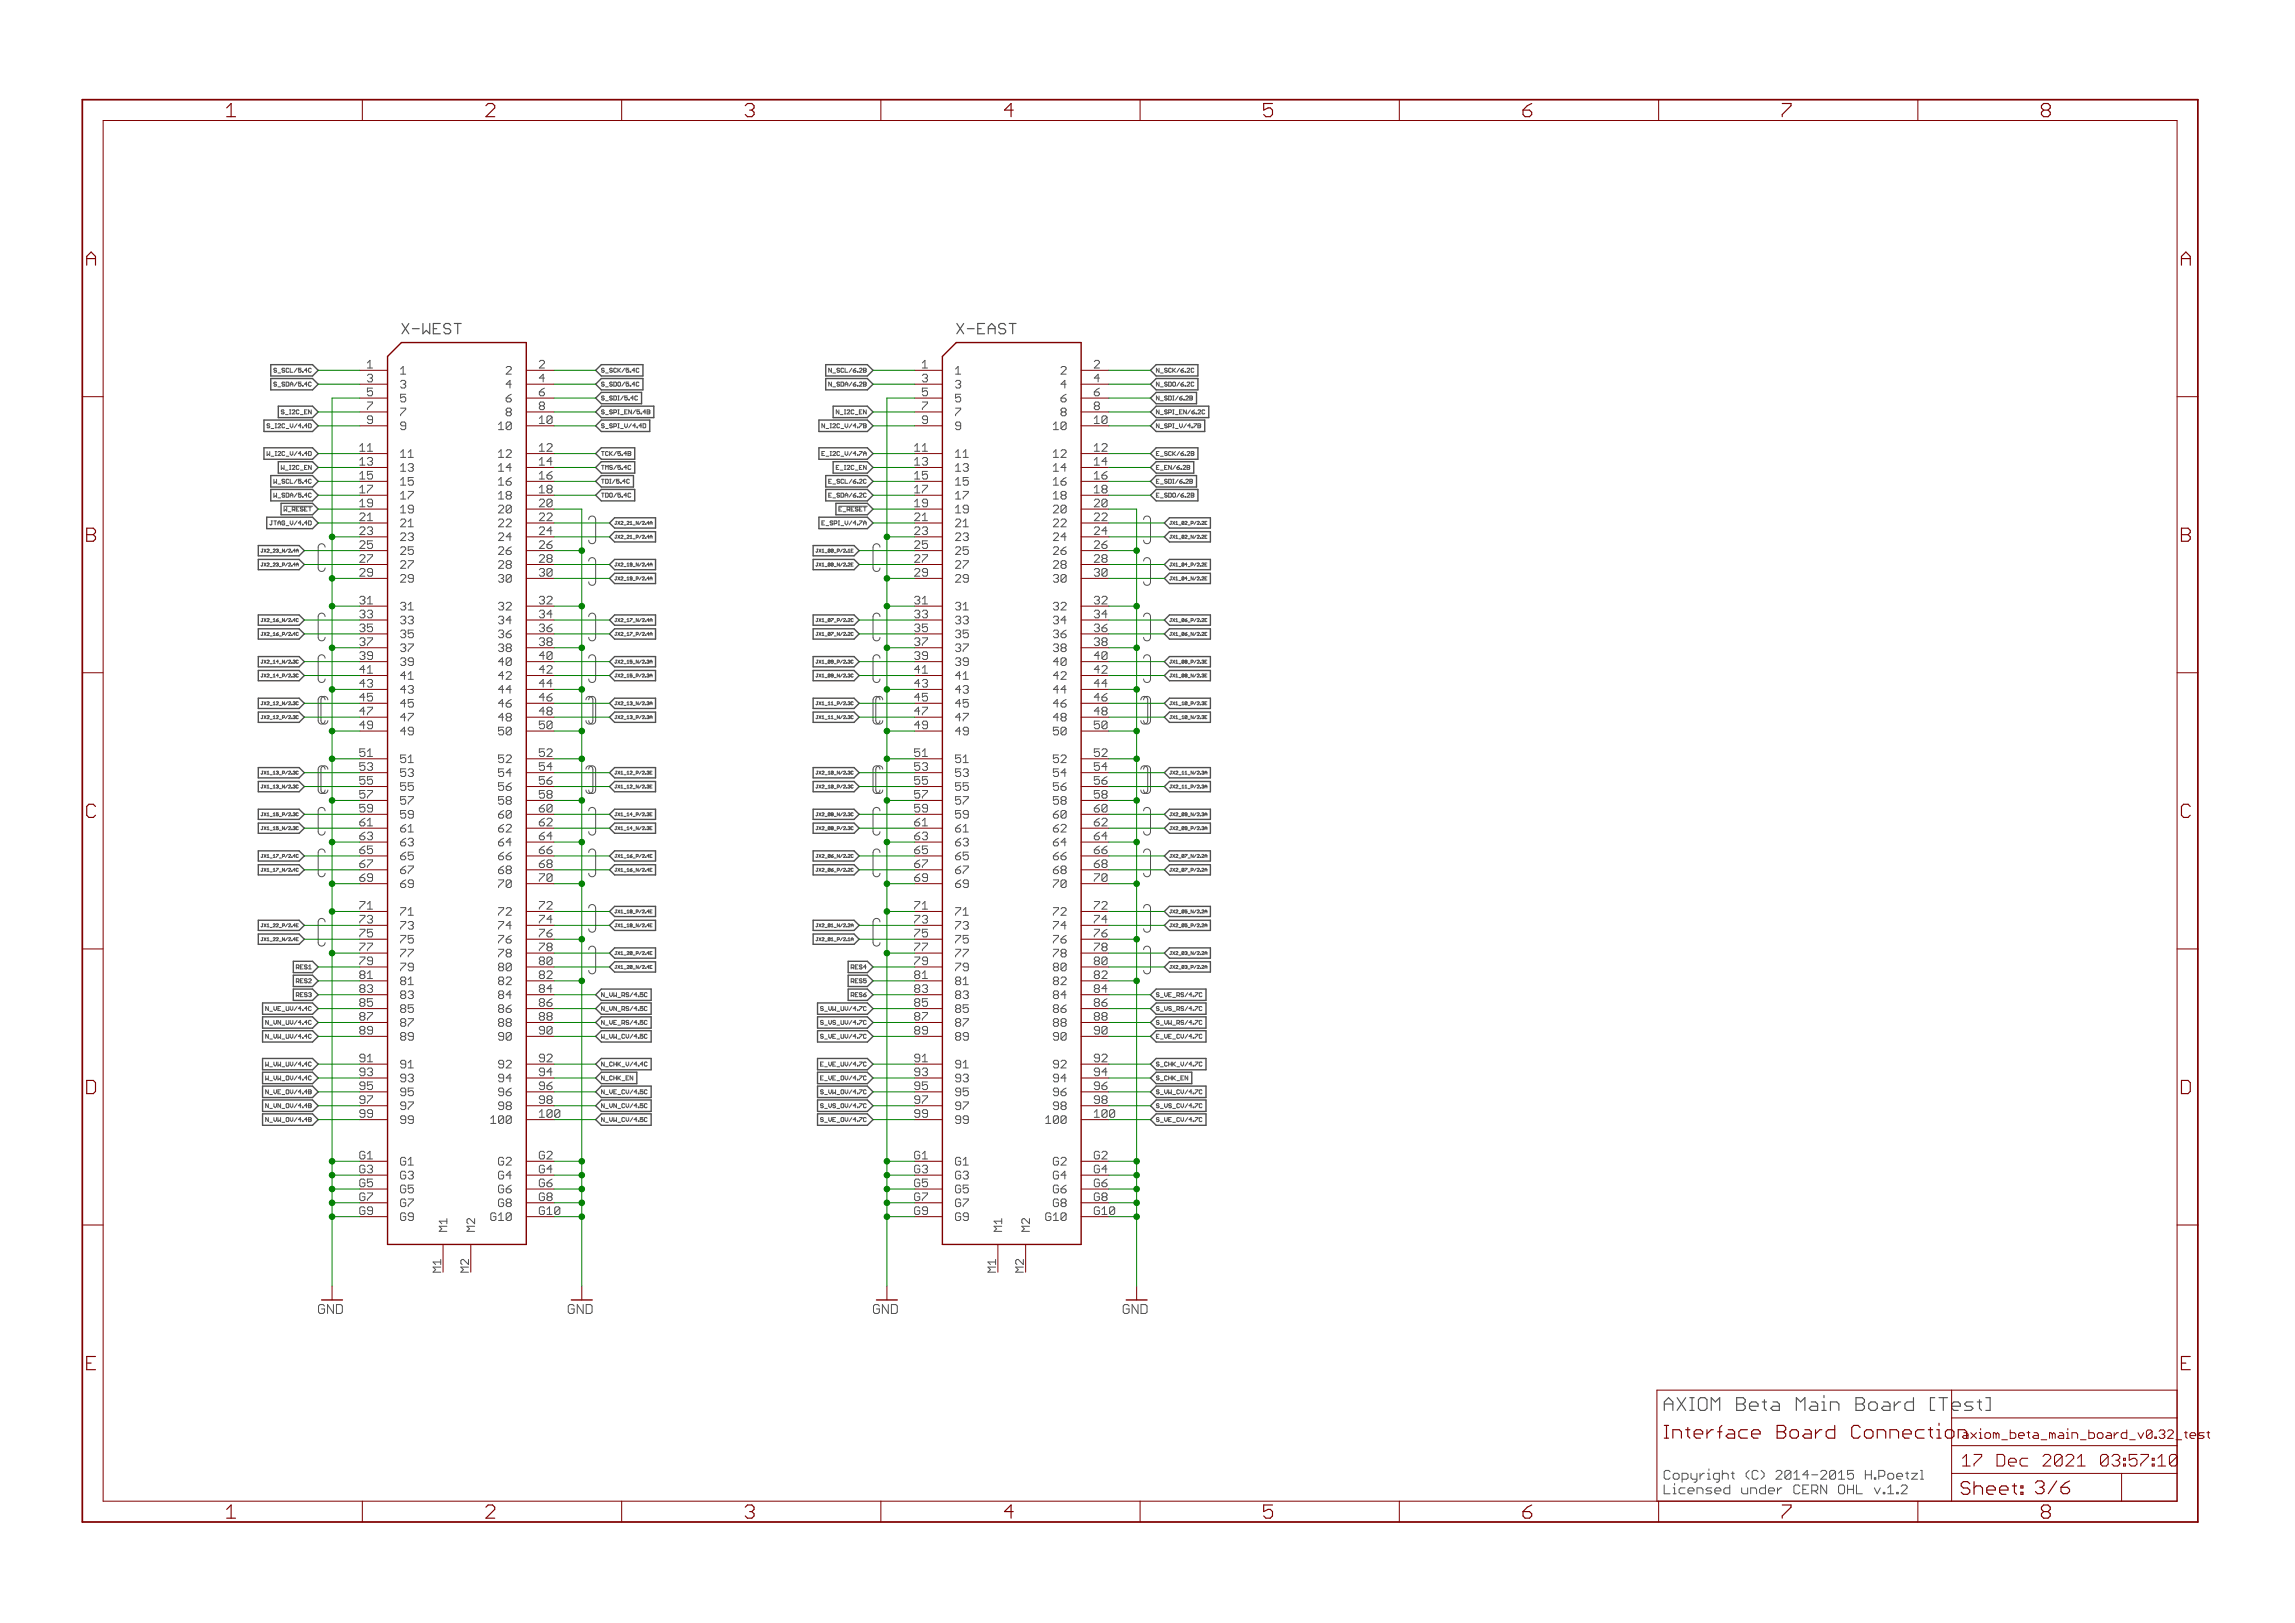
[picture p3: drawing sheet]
<svg xmlns="http://www.w3.org/2000/svg" width="420mm" height="297mm" viewBox="0 0 420 297" stroke-linecap="round" stroke-linejoin="round" font-family="sans-serif">
<defs><g id="words">
<g font-size="3.7" fill="#800000">
<text x="42.8" y="21.4">1</text>
<text x="90.2" y="21.4">2</text>
<text x="137.7" y="21.4">3</text>
<text x="185.1" y="21.4">4</text>
<text x="232.6" y="21.4">5</text>
<text x="280.1" y="21.4">6</text>
<text x="327.5" y="21.4">7</text>
<text x="375" y="21.4">8</text>
<text x="17" y="48.6">A</text>
<text x="400.5" y="48.6">A</text>
<text x="17" y="99.2">B</text>
<text x="400.5" y="99.2">B</text>
<text x="17" y="149.7">C</text>
<text x="400.5" y="149.7">C</text>
<text x="16.9" y="200.2">D</text>
<text x="400.4" y="200.2">D</text>
<text x="42.8" y="277.9">1</text>
<text x="90.2" y="277.9">2</text>
<text x="137.7" y="277.9">3</text>
<text x="185.1" y="277.9">4</text>
<text x="232.6" y="277.9">5</text>
<text x="280.1" y="277.9">6</text>
<text x="327.5" y="277.9">7</text>
<text x="375" y="277.9">8</text>
</g>
<text font-size="3.6" fill="#505050" x="305.9" y="258.2">AXIOM Beta Main Board [Tes</text>
<g font-size="3.6" fill="#800000">
<text x="305.9" y="263.3">Interface Board Connection</text>
<text x="357.4" y="258.2">t]</text>
<text x="360.3" y="273.6">Sheet: 3/6</text>
</g>
<g font-size="3.2" fill="#800000">
<text x="360.5" y="268.4">17 Dec 2021</text>
<text x="382.1" y="268.4">03:57:11</text>
</g>
<g font-size="2.9" fill="#505050">
<text x="74.8" y="61.2">X-WEST</text>
<text x="176.4" y="61.2">X-EAST</text>
</g>
<g font-size="2.5" fill="#800000">
<text x="59.6" y="240.5">GND</text>
<text x="105.3" y="240.5">GND</text>
<text x="161.1" y="240.5">GND</text>
<text x="206.9" y="240.5">GND</text>
</g>
<g font-size="2.5" fill="#505050">
<text x="305.9" y="270.8">Copyright (C) 2014-2015 H.Poetzl</text>
<text x="305.9" y="273.5">Licensed under CERN OHL v.1.2</text>
</g>
<g font-size="2.3" fill="#800000">
<text x="360.5" y="263.3">axiom_beta_main_board_v0.32_t</text>
<text x="399.2" y="263.3">est</text>
</g>
<g font-size="2.1" fill="#505050">
<text x="68.6" y="70">3</text>
<text x="100" y="67.4">2</text>
<text x="100" y="70">4</text>
<text x="170.2" y="70">3</text>
<text x="201.6" y="67.4">2</text>
<text x="201.6" y="70">4</text>
<text x="68.6" y="72.5">5</text>
<text x="100" y="72.5">6</text>
<text x="100" y="75">8</text>
<text x="100" y="77.6">10</text>
<text x="170.2" y="72.5">5</text>
<text x="201.6" y="72.5">6</text>
<text x="201.6" y="75">8</text>
<text x="201.6" y="77.6">10</text>
<text x="67.2" y="82.7">11</text>
<text x="74.6" y="83.8">11</text>
<text x="92.6" y="78.7">10</text>
<text x="92.6" y="83.8">12</text>
<text x="100" y="82.7">12</text>
<text x="168.8" y="82.7">11</text>
<text x="176.2" y="83.8">11</text>
<text x="194.2" y="78.7">10</text>
<text x="194.2" y="83.8">12</text>
<text x="201.6" y="82.7">12</text>
<text x="67.2" y="85.2">13</text>
<text x="67.2" y="87.7">15</text>
<text x="74.6" y="86.3">13</text>
<text x="74.6" y="88.8">15</text>
<text x="92.6" y="86.3">14</text>
<text x="92.6" y="88.8">16</text>
<text x="100" y="85.2">14</text>
<text x="100" y="87.7">16</text>
<text x="168.8" y="85.2">13</text>
<text x="168.8" y="87.7">15</text>
<text x="176.2" y="86.3">13</text>
<text x="176.2" y="88.8">15</text>
<text x="194.2" y="86.3">14</text>
<text x="194.2" y="88.8">16</text>
<text x="201.6" y="85.2">14</text>
<text x="201.6" y="87.7">16</text>
<text x="67.2" y="90.3">17</text>
<text x="67.2" y="92.8">19</text>
<text x="67.2" y="95.4">21</text>
<text x="74.6" y="91.4">17</text>
<text x="74.6" y="93.9">19</text>
<text x="92.6" y="91.4">18</text>
<text x="92.6" y="93.9">20</text>
<text x="100" y="90.3">18</text>
<text x="100" y="92.8">20</text>
<text x="100" y="95.4">22</text>
<text x="168.8" y="90.3">17</text>
<text x="168.8" y="92.8">19</text>
<text x="168.8" y="95.4">21</text>
<text x="176.2" y="91.4">17</text>
<text x="176.2" y="93.9">19</text>
<text x="194.2" y="91.4">18</text>
<text x="194.2" y="93.9">20</text>
<text x="201.6" y="90.3">18</text>
<text x="201.6" y="92.8">20</text>
<text x="201.6" y="95.4">22</text>
<text x="67.2" y="97.9">23</text>
<text x="67.2" y="100.4">25</text>
<text x="74.6" y="96.5">21</text>
<text x="74.6" y="99">23</text>
<text x="74.6" y="101.5">25</text>
<text x="92.6" y="96.5">22</text>
<text x="92.6" y="99">24</text>
<text x="92.6" y="101.5">26</text>
<text x="100" y="97.9">24</text>
<text x="100" y="100.4">26</text>
<text x="168.8" y="97.9">23</text>
<text x="168.8" y="100.4">25</text>
<text x="176.2" y="96.5">21</text>
<text x="176.2" y="99">23</text>
<text x="176.2" y="101.5">25</text>
<text x="194.2" y="96.5">22</text>
<text x="194.2" y="99">24</text>
<text x="194.2" y="101.5">26</text>
<text x="201.6" y="97.9">24</text>
<text x="201.6" y="100.4">26</text>
<text x="67.2" y="103">27</text>
<text x="67.2" y="105.5">29</text>
<text x="74.6" y="104.1">27</text>
<text x="74.6" y="106.6">29</text>
<text x="92.6" y="104.1">28</text>
<text x="92.6" y="106.6">30</text>
<text x="100" y="103">28</text>
<text x="100" y="105.5">30</text>
<text x="168.8" y="103">27</text>
<text x="168.8" y="105.5">29</text>
<text x="176.2" y="104.1">27</text>
<text x="176.2" y="106.6">29</text>
<text x="194.2" y="104.1">28</text>
<text x="194.2" y="106.6">30</text>
<text x="201.6" y="103">28</text>
<text x="201.6" y="105.5">30</text>
<text x="67.2" y="110.6">31</text>
<text x="67.2" y="113.1">33</text>
<text x="74.6" y="111.7">31</text>
<text x="92.6" y="111.7">32</text>
<text x="100" y="110.6">32</text>
<text x="100" y="113.1">34</text>
<text x="168.8" y="110.6">31</text>
<text x="168.8" y="113.1">33</text>
<text x="176.2" y="111.7">31</text>
<text x="194.2" y="111.7">32</text>
<text x="201.6" y="110.6">32</text>
<text x="201.6" y="113.1">34</text>
<text x="67.2" y="115.7">35</text>
<text x="67.2" y="118.2">37</text>
<text x="74.6" y="114.2">33</text>
<text x="74.6" y="116.8">35</text>
<text x="74.6" y="119.3">37</text>
<text x="92.6" y="114.2">34</text>
<text x="92.6" y="116.8">36</text>
<text x="92.6" y="119.3">38</text>
<text x="100" y="115.7">36</text>
<text x="100" y="118.2">38</text>
<text x="168.8" y="115.7">35</text>
<text x="168.8" y="118.2">37</text>
<text x="176.2" y="114.2">33</text>
<text x="176.2" y="116.8">35</text>
<text x="176.2" y="119.3">37</text>
<text x="194.2" y="114.2">34</text>
<text x="194.2" y="116.8">36</text>
<text x="194.2" y="119.3">38</text>
<text x="201.6" y="115.7">36</text>
<text x="201.6" y="118.2">38</text>
<text x="67.2" y="120.7">39</text>
<text x="67.2" y="123.3">41</text>
<text x="67.2" y="125.8">43</text>
<text x="74.6" y="121.9">39</text>
<text x="74.6" y="124.4">41</text>
<text x="92.6" y="121.9">40</text>
<text x="92.6" y="124.4">42</text>
<text x="100" y="120.7">40</text>
<text x="100" y="123.3">42</text>
<text x="100" y="125.8">44</text>
<text x="168.8" y="120.7">39</text>
<text x="168.8" y="123.3">41</text>
<text x="168.8" y="125.8">43</text>
<text x="176.2" y="121.9">39</text>
<text x="176.2" y="124.4">41</text>
<text x="194.2" y="121.9">40</text>
<text x="194.2" y="124.4">42</text>
<text x="201.6" y="120.7">40</text>
<text x="201.6" y="123.3">42</text>
<text x="201.6" y="125.8">44</text>
<text x="67.2" y="128.4">45</text>
<text x="67.2" y="130.9">47</text>
<text x="74.6" y="126.9">43</text>
<text x="74.6" y="129.5">45</text>
<text x="92.6" y="126.9">44</text>
<text x="92.6" y="129.5">46</text>
<text x="100" y="128.4">46</text>
<text x="100" y="130.9">48</text>
<text x="168.8" y="128.4">45</text>
<text x="168.8" y="130.9">47</text>
<text x="176.2" y="126.9">43</text>
<text x="176.2" y="129.5">45</text>
<text x="194.2" y="126.9">44</text>
<text x="194.2" y="129.5">46</text>
<text x="201.6" y="128.4">46</text>
<text x="201.6" y="130.9">48</text>
<text x="67.2" y="133.4">49</text>
<text x="74.6" y="132">47</text>
<text x="74.6" y="134.6">49</text>
<text x="92.6" y="132">48</text>
<text x="92.6" y="134.6">50</text>
<text x="100" y="133.4">50</text>
<text x="168.8" y="133.4">49</text>
<text x="176.2" y="132">47</text>
<text x="176.2" y="134.6">49</text>
<text x="194.2" y="132">48</text>
<text x="194.2" y="134.6">50</text>
<text x="201.6" y="133.4">50</text>
<text x="67.2" y="138.5">51</text>
<text x="67.2" y="141.1">53</text>
<text x="67.2" y="143.6">55</text>
<text x="74.6" y="139.6">51</text>
<text x="74.6" y="142.2">53</text>
<text x="92.6" y="139.6">52</text>
<text x="92.6" y="142.2">54</text>
<text x="100" y="138.5">52</text>
<text x="100" y="141.1">54</text>
<text x="100" y="143.6">56</text>
<text x="168.8" y="138.5">51</text>
<text x="168.8" y="141.1">53</text>
<text x="168.8" y="143.6">55</text>
<text x="176.2" y="139.6">51</text>
<text x="176.2" y="142.2">53</text>
<text x="194.2" y="139.6">52</text>
<text x="194.2" y="142.2">54</text>
<text x="201.6" y="138.5">52</text>
<text x="201.6" y="141.1">54</text>
<text x="201.6" y="143.6">56</text>
<text x="67.2" y="146.1">57</text>
<text x="67.2" y="148.7">59</text>
<text x="74.6" y="144.7">55</text>
<text x="74.6" y="147.3">57</text>
<text x="74.6" y="149.8">59</text>
<text x="92.6" y="144.7">56</text>
<text x="92.6" y="147.3">58</text>
<text x="92.6" y="149.8">60</text>
<text x="100" y="146.1">58</text>
<text x="100" y="148.7">60</text>
<text x="168.8" y="146.1">57</text>
<text x="168.8" y="148.7">59</text>
<text x="176.2" y="144.7">55</text>
<text x="176.2" y="147.3">57</text>
<text x="176.2" y="149.8">59</text>
<text x="194.2" y="144.7">56</text>
<text x="194.2" y="147.3">58</text>
<text x="194.2" y="149.8">60</text>
<text x="201.6" y="146.1">58</text>
<text x="201.6" y="148.7">60</text>
<text x="67.2" y="151.2">61</text>
<text x="67.2" y="153.8">63</text>
<text x="74.6" y="152.3">61</text>
<text x="74.6" y="154.9">63</text>
<text x="92.6" y="152.3">62</text>
<text x="92.6" y="154.9">64</text>
<text x="100" y="151.2">62</text>
<text x="100" y="153.8">64</text>
<text x="168.8" y="151.2">61</text>
<text x="168.8" y="153.8">63</text>
<text x="176.2" y="152.3">61</text>
<text x="176.2" y="154.9">63</text>
<text x="194.2" y="152.3">62</text>
<text x="194.2" y="154.9">64</text>
<text x="201.6" y="151.2">62</text>
<text x="201.6" y="153.8">64</text>
<text x="67.2" y="156.3">65</text>
<text x="67.2" y="158.8">67</text>
<text x="67.2" y="161.4">69</text>
<text x="74.6" y="157.4">65</text>
<text x="74.6" y="160">67</text>
<text x="92.6" y="157.4">66</text>
<text x="92.6" y="160">68</text>
<text x="100" y="156.3">66</text>
<text x="100" y="158.8">68</text>
<text x="100" y="161.4">70</text>
<text x="168.8" y="156.3">65</text>
<text x="168.8" y="158.8">67</text>
<text x="168.8" y="161.4">69</text>
<text x="176.2" y="157.4">65</text>
<text x="176.2" y="160">67</text>
<text x="194.2" y="157.4">66</text>
<text x="194.2" y="160">68</text>
<text x="201.6" y="156.3">66</text>
<text x="201.6" y="158.8">68</text>
<text x="201.6" y="161.4">70</text>
<text x="67.2" y="166.5">71</text>
<text x="74.6" y="162.5">69</text>
<text x="74.6" y="167.6">71</text>
<text x="92.6" y="162.5">70</text>
<text x="92.6" y="167.6">72</text>
<text x="100" y="166.5">72</text>
<text x="168.8" y="166.5">71</text>
<text x="176.2" y="162.5">69</text>
<text x="176.2" y="167.6">71</text>
<text x="194.2" y="162.5">70</text>
<text x="194.2" y="167.6">72</text>
<text x="201.6" y="166.5">72</text>
<text x="67.2" y="169">73</text>
<text x="67.2" y="171.5">75</text>
<text x="74.6" y="170.1">73</text>
<text x="74.6" y="172.7">75</text>
<text x="92.6" y="170.1">74</text>
<text x="92.6" y="172.7">76</text>
<text x="100" y="169">74</text>
<text x="100" y="171.5">76</text>
<text x="168.8" y="169">73</text>
<text x="168.8" y="171.5">75</text>
<text x="176.2" y="170.1">73</text>
<text x="176.2" y="172.7">75</text>
<text x="194.2" y="170.1">74</text>
<text x="194.2" y="172.7">76</text>
<text x="201.6" y="169">74</text>
<text x="201.6" y="171.5">76</text>
<text x="67.2" y="174.1">77</text>
<text x="67.2" y="176.6">79</text>
<text x="67.2" y="179.2">81</text>
<text x="74.6" y="175.2">77</text>
<text x="74.6" y="177.7">79</text>
<text x="92.6" y="175.2">78</text>
<text x="92.6" y="177.7">80</text>
<text x="100" y="174.1">78</text>
<text x="100" y="176.6">80</text>
<text x="100" y="179.2">82</text>
<text x="168.8" y="174.1">77</text>
<text x="168.8" y="176.6">79</text>
<text x="168.8" y="179.2">81</text>
<text x="176.2" y="175.2">77</text>
<text x="176.2" y="177.7">79</text>
<text x="194.2" y="175.2">78</text>
<text x="194.2" y="177.7">80</text>
<text x="201.6" y="174.1">78</text>
<text x="201.6" y="176.6">80</text>
<text x="201.6" y="179.2">82</text>
<text x="67.2" y="181.7">83</text>
<text x="67.2" y="184.2">85</text>
<text x="74.6" y="180.3">81</text>
<text x="74.6" y="182.8">83</text>
<text x="74.6" y="185.4">85</text>
<text x="92.6" y="180.3">82</text>
<text x="92.6" y="182.8">84</text>
<text x="92.6" y="185.4">86</text>
<text x="100" y="181.7">84</text>
<text x="100" y="184.2">86</text>
<text x="168.8" y="181.7">83</text>
<text x="168.8" y="184.2">85</text>
<text x="176.2" y="180.3">81</text>
<text x="176.2" y="182.8">83</text>
<text x="176.2" y="185.4">85</text>
<text x="194.2" y="180.3">82</text>
<text x="194.2" y="182.8">84</text>
<text x="194.2" y="185.4">86</text>
<text x="201.6" y="181.7">84</text>
<text x="201.6" y="184.2">86</text>
<text x="67.2" y="186.8">87</text>
<text x="67.2" y="189.3">89</text>
<text x="74.6" y="187.9">87</text>
<text x="74.6" y="190.4">89</text>
<text x="92.6" y="187.9">88</text>
<text x="92.6" y="190.4">90</text>
<text x="100" y="186.8">88</text>
<text x="100" y="189.3">90</text>
<text x="168.8" y="186.8">87</text>
<text x="168.8" y="189.3">89</text>
<text x="176.2" y="187.9">87</text>
<text x="176.2" y="190.4">89</text>
<text x="194.2" y="187.9">88</text>
<text x="194.2" y="190.4">90</text>
<text x="201.6" y="186.8">88</text>
<text x="201.6" y="189.3">90</text>
<text x="67.2" y="194.4">91</text>
<text x="67.2" y="196.9">93</text>
<text x="74.6" y="195.5">91</text>
<text x="92.6" y="195.5">92</text>
<text x="100" y="194.4">92</text>
<text x="100" y="196.9">94</text>
<text x="168.8" y="194.4">91</text>
<text x="168.8" y="196.9">93</text>
<text x="176.2" y="195.5">91</text>
<text x="194.2" y="195.5">92</text>
<text x="201.6" y="194.4">92</text>
<text x="201.6" y="196.9">94</text>
<text x="67.2" y="199.5">95</text>
<text x="67.2" y="202">97</text>
<text x="74.6" y="198">93</text>
<text x="74.6" y="200.6">95</text>
<text x="74.6" y="203.1">97</text>
<text x="92.6" y="198">94</text>
<text x="92.6" y="200.6">96</text>
<text x="92.6" y="203.1">98</text>
<text x="100" y="199.5">96</text>
<text x="100" y="202">98</text>
<text x="168.8" y="199.5">95</text>
<text x="168.8" y="202">97</text>
<text x="176.2" y="198">93</text>
<text x="176.2" y="200.6">95</text>
<text x="176.2" y="203.1">97</text>
<text x="194.2" y="198">94</text>
<text x="194.2" y="200.6">96</text>
<text x="194.2" y="203.1">98</text>
<text x="201.6" y="199.5">96</text>
<text x="201.6" y="202">98</text>
<text x="67.2" y="204.6">99</text>
<text x="74.6" y="205.7">99</text>
<text x="91.3" y="205.7">100</text>
<text x="100" y="204.6">100</text>
<text x="168.8" y="204.6">99</text>
<text x="176.2" y="205.7">99</text>
<text x="192.8" y="205.7">100</text>
<text x="201.6" y="204.6">100</text>
<text x="66.9" y="212.2">G1</text>
<text x="66.9" y="214.7">G3</text>
<text x="74.6" y="213.3">G1</text>
<text x="74.6" y="215.8">G3</text>
<text x="92.3" y="213.3">G2</text>
<text x="92.3" y="215.8">G4</text>
<text x="100" y="212.2">G2</text>
<text x="100" y="214.7">G4</text>
<text x="168.5" y="212.2">G1</text>
<text x="168.5" y="214.7">G3</text>
<text x="176.2" y="213.3">G1</text>
<text x="176.2" y="215.8">G3</text>
<text x="193.9" y="213.3">G2</text>
<text x="193.9" y="215.8">G4</text>
<text x="201.6" y="212.2">G2</text>
<text x="201.6" y="214.7">G4</text>
<text x="66.9" y="217.2">G5</text>
<text x="66.9" y="219.8">G7</text>
<text x="74.6" y="218.4">G5</text>
<text x="74.6" y="220.9">G7</text>
<text x="92.3" y="218.4">G6</text>
<text x="92.3" y="220.9">G8</text>
<text x="100" y="217.2">G6</text>
<text x="100" y="219.8">G8</text>
<text x="168.5" y="217.2">G5</text>
<text x="168.5" y="219.8">G7</text>
<text x="176.2" y="218.4">G5</text>
<text x="176.2" y="220.9">G7</text>
<text x="193.9" y="218.4">G6</text>
<text x="193.9" y="220.9">G8</text>
<text x="201.6" y="217.2">G6</text>
<text x="201.6" y="219.8">G8</text>
<text x="66.9" y="222.3">G9</text>
<text x="74.6" y="223.4">G9</text>
<text x="88.3" y="225.4" transform="rotate(-90 88.3 225.4)">M2</text>
<text x="91" y="223.4">G10</text>
<text x="100" y="222.3">G10</text>
<text x="168.5" y="222.3">G9</text>
<text x="176.2" y="223.4">G9</text>
<text x="189.8" y="225.4" transform="rotate(-90 189.8 225.4)">M2</text>
<text x="192.5" y="223.4">G10</text>
<text x="201.6" y="222.3">G10</text>
<text x="87.1" y="233.3" transform="rotate(-90 87.1 233.3)">M2</text>
<text x="188.7" y="233.3" transform="rotate(-90 188.7 233.3)">M2</text>
</g>
<g font-size="1.1" fill="#505050">
<text x="51.8" y="70.7">S_SDA/5.4C</text>
<text x="52.1" y="68.2">S_SCL/5.4C</text>
<text x="111.4" y="70.7">S_SDO/5.4C</text>
<text x="111.4" y="68.2">S_SCK/5.4C</text>
<text x="153.3" y="70.7">N_SDA/6.2B</text>
<text x="153.6" y="68.2">N_SCL/6.2B</text>
<text x="213" y="70.7">N_SDO/6.2C</text>
<text x="213" y="68.2">N_SCK/6.2C</text>
<text x="53.2" y="75.8">S_I2C_EN</text>
<text x="111.4" y="73.3">S_SDI/5.4C</text>
<text x="111.4" y="75.8">S_SPI_EN/5.4B</text>
<text x="154.7" y="75.8">N_I2C_EN</text>
<text x="213" y="73.3">N_SDI/6.2B</text>
<text x="213" y="75.8">N_SPI_EN/6.2C</text>
<text x="50.5" y="83.4">W_I2C_V/4.4D</text>
<text x="50.9" y="78.3">S_I2C_V/4.4D</text>
<text x="111.4" y="83.4">TCK/5.4B</text>
<text x="111.4" y="78.3">S_SPI_V/4.4D</text>
<text x="152.5" y="78.3">N_I2C_V/4.7B</text>
<text x="152.6" y="83.4">E_I2C_V/4.7A</text>
<text x="213" y="78.3">N_SPI_V/4.7B</text>
<text x="213" y="83.4">E_SCK/6.2B</text>
<text x="51.7" y="88.5">W_SCL/5.4C</text>
<text x="52.8" y="86">W_I2C_EN</text>
<text x="111.4" y="88.5">TDI/5.4C</text>
<text x="111.4" y="86">TMS/5.4C</text>
<text x="153.7" y="88.5">E_SCL/6.2C</text>
<text x="154.8" y="86">E_I2C_EN</text>
<text x="213" y="86">E_EN/6.2B</text>
<text x="213" y="88.5">E_SDI/6.2B</text>
<text x="51.4" y="91">W_SDA/5.4C</text>
<text x="53.2" y="93.6">W_RESET</text>
<text x="111.4" y="91">TDO/5.4C</text>
<text x="153.4" y="91">E_SDA/6.2C</text>
<text x="155.2" y="93.6">E_RESET</text>
<text x="213" y="91">E_SDO/6.2B</text>
<text x="51.4" y="96.1">JTAG_V/4.4D</text>
<text x="152.7" y="96.1">E_SPI_V/4.7A</text>
<text x="55.6" y="177.4">RES1</text>
<text x="55.6" y="179.9">RES2</text>
<text x="157.1" y="177.4">RES4</text>
<text x="157.1" y="179.9">RES5</text>
<text x="50.4" y="185">N_VE_UV/4.4C</text>
<text x="55.6" y="182.5">RES3</text>
<text x="111.4" y="182.4">N_VW_RS/4.5C</text>
<text x="111.4" y="185">N_VN_RS/4.5C</text>
<text x="151.7" y="185">S_VW_UV/4.7C</text>
<text x="157.1" y="182.5">RES6</text>
<text x="213" y="182.4">S_VE_RS/4.7C</text>
<text x="213" y="185">S_VS_RS/4.7C</text>
<text x="50" y="190.1">N_VW_UV/4.4C</text>
<text x="50.3" y="187.5">N_VN_UV/4.4C</text>
<text x="111.4" y="190.1">W_VW_CV/4.5</text>
<text x="111.4" y="187.5">N_VE_RS/4.5C</text>
<text x="152.1" y="190.1">S_VE_UV/4.7C</text>
<text x="152.1" y="187.5">S_VS_UV/4.7C</text>
<text x="213" y="190.1">E_VE_CV/4.7C</text>
<text x="213" y="187.5">S_VW_RS/4.7C</text>
<text x="49.7" y="197.7">W_VW_OV/4.4C</text>
<text x="49.7" y="195.1">W_VW_UV/4.4C</text>
<text x="111.4" y="195.2">N_CHK_V/4.4C</text>
<text x="111.4" y="197.7">N_CHK_EN</text>
<text x="152.1" y="197.7">E_VE_OV/4.7C</text>
<text x="152.1" y="195.1">E_VE_UV/4.7C</text>
<text x="213" y="195.2">S_CHK_V/4.7C</text>
<text x="213" y="197.7">S_CHK_EN</text>
<text x="50.2" y="202.8">N_VN_OV/4.4B</text>
<text x="50.4" y="200.2">N_VE_OV/4.4B</text>
<text x="111.4" y="202.8">N_VN_CV/4.5C</text>
<text x="111.4" y="200.2">N_VE_CV/4.5C</text>
<text x="151.7" y="200.2">S_VW_OV/4.7C</text>
<text x="152.1" y="202.8">S_VS_OV/4.7C</text>
<text x="213" y="202.8">S_VS_CV/4.7C</text>
<text x="213" y="200.2">S_VW_CV/4.7C</text>
<text x="50" y="205.3">N_VW_OV/4.4B</text>
<text x="111.4" y="205.3">N_VW_CV/4.5C</text>
<text x="152.1" y="205.3">S_VE_OV/4.7C</text>
<text x="213" y="205.3">S_VE_CV/4.7C</text>
</g>
<g font-size=".8" fill="#505050">
<text x="50" y="101.1">JX2_23_N/2.4A</text>
<text x="113.8" y="96">JX2_21_N/2.4A</text>
<text x="113.8" y="98.5">JX2_21_P/2.4A</text>
<text x="151.8" y="101.1">JX1_00_P/2.1E</text>
<text x="215.4" y="96">JX1_02_P/2.2E</text>
<text x="215.4" y="98.5">JX1_02_N/2.2E</text>
<text x="50.1" y="103.6">JX2_23_P/2.4A</text>
<text x="113.8" y="106.2">JX2_19_P/2.4A</text>
<text x="113.8" y="103.6">JX2_19_N/2.4A</text>
<text x="151.6" y="103.6">JX1_00_N/2.2E</text>
<text x="215.4" y="106.2">JX1_04_N/2.2E</text>
<text x="215.4" y="103.6">JX1_04_P/2.2E</text>
<text x="50" y="113.8">JX2_16_N/2.4C</text>
<text x="113.8" y="113.8">JX2_17_N/2.4A</text>
<text x="151.7" y="113.8">JX1_07_P/2.2C</text>
<text x="215.4" y="113.8">JX1_06_P/2.2E</text>
<text x="50.1" y="116.3">JX2_16_P/2.4C</text>
<text x="113.8" y="116.3">JX2_17_P/2.4A</text>
<text x="151.6" y="116.3">JX1_07_N/2.2C</text>
<text x="215.4" y="116.3">JX1_06_N/2.2E</text>
<text x="50" y="121.4">JX2_14_N/2.3C</text>
<text x="50.1" y="123.9">JX2_14_P/2.3C</text>
<text x="113.8" y="123.9">JX2_15_P/2.3A</text>
<text x="113.8" y="121.4">JX2_15_N/2.3A</text>
<text x="151.6" y="123.9">JX1_09_N/2.3C</text>
<text x="151.7" y="121.4">JX1_09_P/2.3C</text>
<text x="215.4" y="123.9">JX1_08_N/2.3E</text>
<text x="215.4" y="121.4">JX1_08_P/2.3E</text>
<text x="50" y="129">JX2_12_N/2.3C</text>
<text x="50.1" y="131.6">JX2_12_P/2.3C</text>
<text x="113.8" y="131.6">JX2_13_P/2.3A</text>
<text x="113.8" y="129">JX2_13_N/2.3A</text>
<text x="151.6" y="131.6">JX1_11_N/2.3C</text>
<text x="151.7" y="129">JX1_11_P/2.3C</text>
<text x="215.4" y="129">JX1_10_P/2.3E</text>
<text x="215.4" y="131.6">JX1_10_N/2.3E</text>
<text x="50.1" y="141.7">JX1_13_P/2.3C</text>
<text x="113.8" y="141.7">JX1_12_P/2.3E</text>
<text x="151.6" y="141.7">JX2_10_N/2.3C</text>
<text x="215.4" y="141.7">JX2_11_N/2.3A</text>
<text x="50" y="144.3">JX1_13_N/2.3C</text>
<text x="50.1" y="149.3">JX1_15_P/2.3C</text>
<text x="113.8" y="149.3">JX1_14_P/2.3E</text>
<text x="113.8" y="144.3">JX1_12_N/2.3E</text>
<text x="151.6" y="149.3">JX2_08_N/2.3C</text>
<text x="151.7" y="144.3">JX2_10_P/2.3C</text>
<text x="215.4" y="149.3">JX2_09_N/2.3A</text>
<text x="215.4" y="144.3">JX2_11_P/2.3A</text>
<text x="50" y="151.9">JX1_15_N/2.3C</text>
<text x="113.8" y="151.9">JX1_14_N/2.3E</text>
<text x="151.7" y="151.9">JX2_08_P/2.3C</text>
<text x="215.4" y="151.9">JX2_09_P/2.3A</text>
<text x="50" y="159.5">JX1_17_N/2.4C</text>
<text x="50.1" y="157">JX1_17_P/2.4C</text>
<text x="113.8" y="159.5">JX1_16_N/2.4E</text>
<text x="113.8" y="157">JX1_16_P/2.4E</text>
<text x="151.6" y="157">JX2_06_N/2.2C</text>
<text x="151.7" y="159.5">JX2_06_P/2.2C</text>
<text x="215.4" y="159.5">JX2_07_P/2.2A</text>
<text x="215.4" y="157">JX2_07_N/2.2A</text>
<text x="113.8" y="167.1">JX1_18_P/2.4E</text>
<text x="215.4" y="167.1">JX2_05_N/2.2A</text>
<text x="50" y="172.2">JX1_22_N/2.4E</text>
<text x="50.2" y="169.7">JX1_22_P/2.4E</text>
<text x="113.8" y="169.7">JX1_18_N/2.4E</text>
<text x="151.6" y="169.7">JX2_01_N/2.2A</text>
<text x="151.7" y="172.2">JX2_01_P/2.1A</text>
<text x="215.4" y="169.7">JX2_05_P/2.2A</text>
<text x="113.8" y="177.3">JX1_20_N/2.4E</text>
<text x="113.8" y="174.7">JX1_20_P/2.4E</text>
<text x="215.4" y="177.3">JX2_03_P/2.2A</text>
<text x="215.4" y="174.7">JX2_03_N/2.2A</text>
</g>
</g></defs>
<g fill="none" stroke="#505050" stroke-width=".18">
<path d="M49.4 77.7l-.4-.1-.1 .2 .4 .1 .1 .3-.1 .1-.4-.1M49.6 78.4h.5M50.4 77.6h.2M50.4 78.3h.2M50.5 77.6v.7M50.6 67.5l-.4-.1-.1 .2 .4 .2 .1 .2-.1 .1-.4-.1M50.6 70.1l-.4-.2-.1 .3 .4 .1 .1 .2-.1 .2-.4-.2M50.9 68.3h.5M50.9 70.8h.5M51.6 68l.4 .1M52 67.4l-.4 .1 .2 .3h.2M52 75.1l-.1-.1-.4 .1 .1 .3 .4 .1-.1 .3-.4-.2"/>
<path d="M52.3 75.9h.4M67.3 67.4h.9M67.3 68.7l.2-.2h.5l.2 .2M67.3 69.7l.2 .2h.5l.2-.2M67.3 72.2l.2 .2h.5l.2-.2M67.3 73.6h.9v.2l-.9 .9v.3M67.3 66.4l.4-.4v1.4M67.7 69.2h.3M68 69.2l.2 .2M68.2 71h-.9v.7l.4-.2h.3l.2 .2M68.2 76.8h-.7l-.2-.2v-.3l.2-.2h.5l.2 .2v1l-.2 .2h-.5l-.2-.2M68.2 69l-.2 .2"/>
<path d="M73.3 68.5h1M73.3 69.8l.3-.2h.4l.3 .2v.3l-.3 .2M73.3 74.7h1v.2l-1 1v.2M73.3 67.5l.5-.4v1.4M73.8 70.3h.2M74 70.3l.3 .2v.3l-.3 .2h-.4l-.3-.2M74.3 72.2h-1v.7l.7-.3 .3 .3v.4l-.3 .3h-.4l-.3-.3M74.3 77.9h-.7l-.3-.2v-.2l.3-.3h.4l.3 .3v.9l-.3 .2h-.4l-.3-.2M91.3 78.6h.9M91.3 77.7l.4-.5v1.4M92.7 67.3l.2-.2h.5l.2 .2v.2l-.9 1h.9M92.7 72.9h.7l.2 .2v.2l-.2 .3h-.5l-.2-.3z"/>
<path d="M92.9 75.4l-.2-.2v-.3l.2-.2h.5l.2 .2v.3l-.2 .2M92.9 75.4l-.2 .2v.3l.2 .2h.5l.2-.2v-.3l-.2-.2M92.9 75.4h.5M93.6 70.3h-.9l.7-.7v1.4M93.6 72.2l-.5 .2-.4 .5M98.7 71.7v.5l.3 .2h.4M98.7 71.7h.7M98.7 77.5h1M98.7 76.6l.5-.5v1.4M99 74.3l-.3 .2v.2l.3 .3h.4M99 74.3h.4M99.4 66h-.4l-.3 .2"/>
<path d="M99.4 68.5l-.7 .7h1M99.4 73.6h-.4l-.3 .2v.2l.3 .3M99.7 66.4l-1 1h1M99.7 71l-.5 .3-.5 .4M110.6 67.5l-.4-.1-.1 .2 .4 .2 .1 .2-.1 .1-.4-.1M110.6 70.1l-.4-.2-.1 .3 .4 .1 .1 .2-.1 .2-.4-.2M110.6 72.6l-.4-.1-.1 .2 .4 .2 .1 .2-.1 .1-.4-.1M110.6 75.1l-.4-.1-.1 .3 .4 .1 .1 .2-.1 .2-.4-.2M110.6 77.7l-.4-.1-.1 .2 .4 .1 .1 .3-.1 .1-.4-.1M110.9 68.3h.5M110.9 70.8h.5M110.9 73.3h.5"/>
<path d="M110.9 78.4h.5M110.9 75.9h.5M151 77.6v.7l-.5-.7v.7M151.2 78.4h.5M152 77.6h.2M152 78.3h.2M152.1 77.6v.7M152.2 67.4v.7l-.5-.7v.7M152.2 69.9v.8l-.5-.8v.8M152.5 68.3h.5M152.5 70.8h.5M153.2 68l.2 .1"/>
<path d="M153.4 67.4l-.2 .1 .2 .3M153.6 75v.8l-.5-.8v.8M153.8 75.9h.5M168.9 66.4l.4-.4v1.4M168.9 67.4h.9M168.9 68.7l.2-.2h.5l.2 .2M168.9 69.7l.2 .2h.5l.2-.2M168.9 73.6h.9v.2l-.9 .9v.3M168.9 72.2l.2 .2h.5l.2-.2M169.3 69.2h.3M169.6 69.2l.2 .2M169.8 71h-.9v.7l.4-.2h.3l.2 .2"/>
<path d="M169.8 69l-.2 .2M169.8 76.8h-.7l-.2-.2v-.3l.2-.2h.5l.2 .2v1l-.2 .2h-.5l-.2-.2M174.9 67.5l.5-.4v1.4M174.9 68.5h1M174.9 69.8l.3-.2h.4l.3 .2v.3l-.3 .2M174.9 74.7h1v.2l-1 1v.2M175.4 70.3h.2M175.6 70.3l.3 .2v.3l-.3 .2h-.4l-.3-.2M175.9 72.2h-1v.7l.7-.3 .3 .3v.4l-.3 .3h-.4l-.3-.3M175.9 77.9h-.7l-.3-.2v-.2l.3-.3h.4l.3 .3v.9l-.3 .2h-.4l-.3-.2M192.8 78.6h1M192.8 77.7l.5-.5v1.4"/>
<path d="M194.2 67.3l.3-.2h.4l.3 .2v.2l-1 1h1M194.2 72.9h.7l.3 .2v.2l-.3 .3h-.4l-.3-.3zM194.5 75.4l-.3-.2v-.3l.3-.2h.4l.3 .2v.3l-.3 .2M194.5 75.4l-.3 .2v.3l.3 .2h.4l.3-.2v-.3l-.3-.2M194.5 75.4h.4M195.2 70.3h-1l.7-.7v1.4M195.2 72.2l-.5 .2-.5 .5M200.3 71.7v.5l.3 .2h.4M200.3 71.7h.7M200.3 77.5h1M200.3 76.6l.5-.5v1.4M200.6 74.3l-.3 .2v.2l.3 .3h.4"/>
<path d="M200.6 74.3h.4M201 66h-.4l-.3 .2M201 68.5l-.7 .7h1M201 73.6h-.4l-.3 .2v.2l.3 .3M201.3 66.4l-1 1h1M201.3 71l-.5 .3-.5 .4M212.2 67.4v.7l-.5-.7v.7M212.2 69.9v.8l-.5-.8v.8M212.2 72.5v.7l-.5-.7v.7M212.2 75v.8l-.5-.8v.8M212.2 77.6v.7l-.5-.7v.7M212.4 68.3h.6"/>
<path d="M212.4 70.8h.6M212.4 73.3h.6M212.4 78.4h.6M212.4 75.9h.6M48.9 82.6v.8l.2-.3 .3 .3v-.8M49.6 83.5h.5M49.6 95.3h.3M49.8 95.3v.6l-.2 .2-.2-.2M50.1 87.7v.8l.3-.3 .2 .3v-.8M50.1 90.3v.7l.3-.3 .2 .3v-.7M50.1 95.3h.5M50.4 95.3v.8"/>
<path d="M50.9 91.1h.5M50.9 88.6h.5M50.9 95.7h.5M51.1 95.3l-.2 .3v.5M51.5 85.2v.7l.3-.2 .2 .2v-.7M52 92.6h5.2M52 92.8v.7l.3-.2 .2 .2v-.7M52.3 86h.4M52.7 93.7h.5M65.9 82.6h.9M65.9 85.1h.9M65.9 87.7h.9"/>
<path d="M65.9 90.2h.9M65.9 92.8h.9M65.9 96.7l.2-.3h.5l.2 .3M65.9 94.1l.2-.2h.5l.2 .2M65.9 99.2l.2-.2h.5l.2 .2M65.9 81.7l.4-.5v1.4M65.9 84.2l.4-.5v1.4M65.9 86.7l.4-.4v1.4M65.9 89.3l.4-.5v1.4M65.9 91.8l.4-.4v1.4M66.8 94.4l-.9 .9h.9M66.8 96.9l-.9 .9h.9"/>
<path d="M66.8 99.4l-.9 1h.9M73.3 83.7h1M73.3 86.3h1M73.3 88.8h1M73.3 91.3h1M73.3 93.9h1M73.3 82.8l.5-.5v1.4M73.3 85.3l.5-.4v1.4M73.3 87.9l.5-.5v1.4M73.3 90.4l.5-.5v1.4M73.3 92.9l.5-.4v1.4M74 95h-.4l-.3 .2"/>
<path d="M74 97.5h-.4l-.3 .3M74.3 95.5l-1 .9h1M74.3 98l-1 .9h1M91.3 83.7h.9M91.3 86.3h.9M91.3 88.8h.9M91.3 91.3h.9M91.3 92.7l.2-.2h.5l.2 .2M91.3 95.2l.2-.2h.5l.2 .2M91.3 97.8l.2-.3h.5l.2 .3M91.3 82.8l.4-.5v1.4M91.3 85.3l.4-.4v1.4"/>
<path d="M91.3 87.9l.4-.5v1.4M91.3 90.4l.4-.5v1.4M92.2 92.9l-.9 1h.9M92.2 95.5l-.9 .9h.9M92.2 98l-.9 .9h.9M98.7 82.6h1M98.7 85.1h1M98.7 87.7h1M98.7 90.2h1M98.7 81.7l.5-.5v1.4M98.7 84.2l.5-.5v1.4M98.7 86.7l.5-.4v1.4"/>
<path d="M98.7 89.3l.5-.5v1.4M99.4 91.4h-.4l-.3 .2M99.4 96.4h-.4l-.3 .3M99.4 93.9h-.4l-.3 .2M99.4 99h-.4l-.3 .2M99.7 91.8l-1 1h1M99.7 94.4l-1 .9h1M99.7 96.9l-1 .9h1M99.7 99.4l-1 1h1M107.8 95.1a.63 .63 0 0 1 .6-.7 .63 .63 0 0 1 .7 .7v3.8a.63 .63 0 0 1-.7 .6 .63 .63 0 0 1-.6-.6M110.1 82.6h.5M110.1 87.7h.5"/>
<path d="M110.1 90.3h.5M110.1 85.2h.5M110.4 82.6v.8M110.4 85.2v.7M110.4 87.7v.8M110.4 90.3v.7M111 82.6l-.1 .2v.4l.1 .2M111.1 85.4l-.2-.2v.7M111.2 87.7h-.3v.8h.3M111.2 90.3h-.3v.7h.3M112.7 95.4h.2M112.7 98h.2"/>
<path d="M112.8 95.4v.5l-.1 .1-.2-.1M112.8 98v.4l-.1 .1-.2-.1M113.1 95.4l.4 .6M113.1 98l.4 .5M113.5 95.4l-.4 .6M113.5 98l-.4 .5M150.5 95.7h.2M150.5 83h.2M151 82.6h-.5v.8h.5M151 95.3h-.5v.8h.5M151.2 83.5h.5M151.2 96.2h.5"/>
<path d="M151.7 88.1h.3M151.7 90.6h.3M152 82.6h.2M152 95.9l.1 .2 .4-.2M152 83.4h.2M152.1 82.6v.8M152.2 87.7h-.5v.8h.5M152.2 90.3h-.5v.7h.5M152.5 95.5l-.2-.2-.3 .2 .1 .2 .4 .1M152.5 91.1h.5M152.5 88.6h.5M153.1 85.6h.2"/>
<path d="M153.2 88.3l.4 .2M153.6 92.6h5.2M153.6 87.7l-.4 .1 .2 .3h.2M153.6 85.2h-.5v.7h.5M153.6 93.2h.2M153.8 86h.5M154.1 92.8h-.5v.7h.5M154.3 93.7h.5M167.4 94.1l.3-.2h.4l.3 .2M167.4 81.7l.5-.5v1.4M167.4 84.2l.5-.5v1.4M167.4 86.7l.5-.4v1.4"/>
<path d="M167.4 89.3l.5-.5v1.4M167.4 91.8l.5-.4v1.4M167.4 82.6h1M167.4 85.1h1M167.4 87.7h1M167.4 90.2h1M167.4 92.8h1M167.4 96.7l.3-.3h.4l.3 .3M167.4 99.2l.3-.2h.4l.3 .2M168.4 94.4l-1 .9h1M168.4 96.9l-1 .9h1M168.4 99.4l-1 1h1"/>
<path d="M174.9 82.8l.5-.5v1.4M174.9 85.3l.5-.4v1.4M174.9 87.9l.5-.5v1.4M174.9 90.4l.5-.5v1.4M174.9 92.9l.5-.4v1.4M174.9 83.7h1M174.9 86.3h1M174.9 88.8h1M174.9 91.3h1M174.9 93.9h1M175.6 95h-.4l-.3 .2M175.6 97.5h-.4l-.3 .3"/>
<path d="M175.9 95.5l-1 .9h1M175.9 98l-1 .9h1M192.8 92.7l.3-.2h.4l.3 .2M192.8 82.8l.5-.5v1.4M192.8 85.3l.5-.4v1.4M192.8 87.9l.5-.5v1.4M192.8 90.4l.5-.5v1.4M192.8 83.7h1M192.8 86.3h1M192.8 88.8h1M192.8 91.3h1M192.8 95.2l.3-.2h.4l.3 .2"/>
<path d="M192.8 97.8l.3-.3h.4l.3 .3M193.8 92.9l-1 1h1M193.8 95.5l-1 .9h1M193.8 98l-1 .9h1M200.3 81.7l.5-.5v1.4M200.3 84.2l.5-.5v1.4M200.3 86.7l.5-.4v1.4M200.3 89.3l.5-.5v1.4M200.3 82.6h1M200.3 85.1h1M200.3 87.7h1M200.3 90.2h1"/>
<path d="M201 91.4h-.4l-.3 .2M201 96.4h-.4l-.3 .3M201 93.9h-.4l-.3 .2M201 99h-.4l-.3 .2M201.3 91.8l-1 1h1M201.3 94.4l-1 .9h1M201.3 96.9l-1 .9h1M201.3 99.4l-1 1h1M209.4 95.1a.63 .63 0 0 1 .6-.7 .63 .63 0 0 1 .6 .7v3.8a.63 .63 0 0 1-.6 .6 .63 .63 0 0 1-.6-.6M211.7 88.1h.3M211.7 90.6h.3M211.7 83h.3"/>
<path d="M211.7 85.6h.3M212.2 82.6h-.5v.8h.5M212.2 87.7h-.5v.8h.5M212.2 85.2h-.5v.7h.5M212.2 90.3h-.5v.7h.5M212.4 91.1h.6M212.4 88.6h.6M212.4 83.5h.6M212.4 86h.6M214.3 95.4h.2M214.3 98h.2M214.4 95.4v.5l-.1 .1-.2-.1"/>
<path d="M214.4 98v.4l-.1 .1-.2-.1M214.7 95.4l.4 .6M214.7 98l.4 .5M215.1 95.4l-.4 .6M215.1 98l-.4 .5M48 113.2h.2M48 115.7h.2M48 100.5h.2M48 103h.2M48 113.2v.5v.1l-.2-.1M48 115.7v.5v.1l-.2-.1M48 100.5v.5v.1l-.2-.1"/>
<path d="M48 103v.5v.1l-.2-.1M48.3 113.2l.4 .6M48.3 115.7l.4 .6M48.3 100.5l.4 .6M48.3 103l.4 .6M48.7 113.2l-.4 .6M48.7 115.7l-.4 .6M48.7 100.5l-.4 .6M48.7 103l-.4 .6M48.9 113.3l.1-.1 .3 .1-.4 .5h.4M48.9 115.8l.1-.1 .3 .1-.4 .5h.4M48.9 100.6l.1-.1 .3 .1-.4 .5h.4"/>
<path d="M48.9 103.1l.1-.1 .3 .1-.4 .5h.4M49.5 113.9h.3M49.5 116.4h.3M49.5 101.2h.3M49.5 103.7h.3M59.5 112.8a.63 .63 0 0 0-.6-.6 .63 .63 0 0 0-.6 .6v3.8a.63 .63 0 0 0 .6 .7 .63 .63 0 0 0 .6-.7M59.5 100.1a.63 .63 0 0 0-.6-.6 .63 .63 0 0 0-.6 .6v3.8a.63 .63 0 0 0 .6 .7 .63 .63 0 0 0 .6-.7M65.9 104.3l.2-.2h.5l.2 .2M65.9 101.7l.2-.2h.5l.2 .2M65.9 109.4l.2-.3h.5l.2 .3M65.9 110.3l.2 .2h.5l.2-.2M65.9 114.4l.2-.2h.5l.2 .2"/>
<path d="M65.9 111.9l.2-.2h.5l.2 .2M65.9 112.8l.2 .3h.5l.2-.3M65.9 115.4l.2 .2h.5l.2-.2M65.9 119.5l.2-.2h.5l.2 .2M65.9 117l.2-.3h.5l.2 .3M65.9 117.9l.2 .3h.5l.2-.3M66.3 109.8h.3M66.3 112.4h.3M66.3 114.9h.3M66.3 117.5h.3M66.3 120h.3M66.6 109.8l.2 .3"/>
<path d="M66.6 112.4l.2 .2M66.6 114.9l.2 .2M66.6 117.5l.2 .2M66.6 120l.2 .2M66.8 102l-.9 .9h.9M66.8 104.5l-.9 1h.9M66.8 109.6l-.2 .2M66.8 112.1l-.2 .3M66.8 114.7l-.2 .2M66.8 117.2l-.2 .3M66.8 119.7l-.2 .3M73.3 111.4l.3 .2h.4"/>
<path d="M73.3 113.9l.3 .3h.4M73.3 116.5l.3 .2h.4M73.3 119l.3 .3h.4M73.8 110.9h.2M73.8 113.5h.2M73.8 116h.2M73.8 118.6h.2M74 100.1h-.4l-.3 .2M74 102.6h-.4l-.3 .2M74 105.2h-.4l-.3 .2M74 110.2h-.4l-.3 .3M74 112.8h-.4l-.3 .2"/>
<path d="M74 115.3h-.4l-.3 .2M74 117.9h-.4l-.3 .2M74.3 100.5l-1 1h1M74.3 103.1l-1 .9h1M74.3 105.6l-1 1h1M91.3 100.3l.2-.2h.5l.2 .2M91.3 102.8l.2-.2h.5l.2 .2M91.3 106.3l.2 .3h.5l.2-.3M91.3 105.4l.2-.2h.5l.2 .2M91.3 110.5l.2-.3h.5l.2 .3M91.3 111.4l.2 .2h.5l.2-.2M91.3 113l.2-.2h.5l.2 .2"/>
<path d="M91.3 113.9l.2 .3h.5l.2-.3M91.3 115.5l.2-.2h.5l.2 .2M91.3 116.5l.2 .2h.5l.2-.2M91.3 118.1l.2-.2h.5l.2 .2M91.3 119l.2 .3h.5l.2-.3M91.7 105.9h.3M91.7 110.9h.3M91.7 113.5h.3M91.7 116h.3M91.7 118.6h.3M92 105.9l.2 .2M92 110.9l.2 .3"/>
<path d="M92 113.5l.2 .2M92 116l.2 .2M92 118.6l.2 .2M92.2 100.5l-.9 1h.9M92.2 103.1l-.9 .9h.9M92.2 105.6l-.2 .3M92.2 110.7l-.2 .2M92.2 113.2l-.2 .3M92.2 115.8l-.2 .2M92.2 118.3l-.2 .3M98.7 105.2l.3 .3h.4M98.7 110.3l.3 .2h.4"/>
<path d="M98.7 112.8l.3 .3h.4M98.7 115.4l.3 .2h.4M98.7 117.9l.3 .3h.4M99.2 104.8h.2M99.2 109.8h.2M99.2 112.4h.2M99.2 114.9h.2M99.2 117.5h.2M99.4 104.1h-.4l-.3 .2M99.4 101.5h-.4l-.3 .2M99.4 109.1h-.4l-.3 .3M99.4 114.2h-.4l-.3 .2"/>
<path d="M99.4 111.7h-.4l-.3 .2M99.4 116.7h-.4l-.3 .3M99.4 119.3l-.7 .7h1M99.7 102l-1 .9h1M107.8 102.7a.63 .63 0 0 1 .6-.7 .63 .63 0 0 1 .7 .7v3.8a.63 .63 0 0 1-.7 .6 .63 .63 0 0 1-.6-.6M107.8 112.8a.63 .63 0 0 1 .6-.6 .63 .63 0 0 1 .7 .6v3.8a.63 .63 0 0 1-.7 .7 .63 .63 0 0 1-.6-.7M112.7 113.2h.2M112.7 115.7h.2M112.7 105.6h.2M112.7 103h.2M112.8 113.2v.5l-.1 .1-.2-.1M112.8 115.7v.5l-.1 .1-.2-.1"/>
<path d="M112.8 105.6v.4l-.1 .2-.2-.2M112.8 103v.5l-.1 .1-.2-.1M113.1 105.6l.4 .6M113.1 115.7l.4 .6M113.1 113.2l.4 .6M113.1 103l.4 .6M113.5 105.6l-.4 .6M113.5 115.7l-.4 .6M113.5 113.2l-.4 .6M113.5 103l-.4 .6M149.5 113.2h.2M149.5 115.7h.2"/>
<path d="M149.5 100.5h.2M149.5 103h.2M149.6 113.2v.5l-.1 .1-.1-.1M149.6 100.5v.5l-.1 .1-.1-.1M149.6 103v.5l-.1 .1-.1-.1M149.6 115.7v.5l-.1 .1-.1-.1M149.9 113.2l.4 .6M149.9 115.7l.4 .6M149.9 100.5l.4 .6M149.9 103l.4 .6M150.3 113.2l-.4 .6M150.3 115.7l-.4 .6"/>
<path d="M150.3 100.5l-.4 .6M150.3 103l-.4 .6M150.5 113.8h.4M150.5 113.4l.2-.2v.6M150.5 100.7l.2-.2v.6M150.5 103.2l.2-.2v.6M150.5 115.9l.2-.2v.6M150.5 116.3h.4M150.5 101.1h.4M150.5 103.6h.4M151 113.9h.4M151 116.4h.4"/>
<path d="M151 101.2h.4M151 103.7h.4M161.1 112.8a.63 .63 0 0 0-.6-.6 .63 .63 0 0 0-.7 .6v3.8a.63 .63 0 0 0 .7 .7 .63 .63 0 0 0 .6-.7M161.1 100.1a.63 .63 0 0 0-.6-.6 .63 .63 0 0 0-.7 .6v3.8a.63 .63 0 0 0 .7 .7 .63 .63 0 0 0 .6-.7M167.4 101.7l.3-.2h.4l.3 .2M167.4 104.3l.3-.2h.4l.3 .2M167.4 109.4l.3-.3h.4l.3 .3M167.4 110.3l.3 .2h.4l.3-.2M167.4 114.4l.3-.2h.4l.3 .2M167.4 111.9l.3-.2h.4l.3 .2M167.4 112.8l.3 .3h.4l.3-.3M167.4 115.4l.3 .2h.4l.3-.2"/>
<path d="M167.4 119.5l.3-.2h.4l.3 .2M167.4 117l.3-.3h.4l.3 .3M167.4 117.9l.3 .3h.4l.3-.3M167.9 109.8h.2M167.9 112.4h.2M167.9 114.9h.2M167.9 117.5h.2M167.9 120h.2M168.1 109.8l.3 .3M168.1 112.4l.3 .2M168.1 114.9l.3 .2M168.1 117.5l.3 .2"/>
<path d="M168.1 120l.3 .2M168.4 102l-1 .9h1M168.4 119.7l-.3 .3M168.4 104.5l-1 1h1M168.4 109.6l-.3 .2M168.4 112.1l-.3 .3M168.4 114.7l-.3 .2M168.4 117.2l-.3 .3M174.9 111.4l.3 .2h.4M174.9 113.9l.3 .3h.4M174.9 116.5l.3 .2h.4M174.9 119l.3 .3h.4"/>
<path d="M175.4 110.9h.2M175.4 113.5h.2M175.4 116h.2M175.4 118.6h.2M175.6 100.1h-.4l-.3 .2M175.6 102.6h-.4l-.3 .2M175.6 105.2h-.4l-.3 .2M175.6 110.2h-.4l-.3 .3M175.6 112.8h-.4l-.3 .2M175.6 115.3h-.4l-.3 .2M175.6 117.9h-.4l-.3 .2M175.9 100.5l-1 1h1"/>
<path d="M175.9 103.1l-1 .9h1M175.9 105.6l-1 1h1M192.8 100.3l.3-.2h.4l.3 .2M192.8 102.8l.3-.2h.4l.3 .2M192.8 106.3l.3 .3h.4l.3-.3M192.8 105.4l.3-.2h.4l.3 .2M192.8 110.5l.3-.3h.4l.3 .3M192.8 111.4l.3 .2h.4l.3-.2M192.8 113l.3-.2h.4l.3 .2M192.8 113.9l.3 .3h.4l.3-.3M192.8 115.5l.3-.2h.4l.3 .2M192.8 116.5l.3 .2h.4l.3-.2"/>
<path d="M192.8 118.1l.3-.2h.4l.3 .2M192.8 119l.3 .3h.4l.3-.3M193.3 105.9h.2M193.3 110.9h.2M193.3 113.5h.2M193.3 116h.2M193.3 118.6h.2M193.5 105.9l.3 .2M193.5 110.9l.3 .3M193.5 113.5l.3 .2M193.5 116l.3 .2M193.5 118.6l.3 .2"/>
<path d="M193.8 100.5l-1 1h1M193.8 103.1l-1 .9h1M193.8 105.6l-.3 .3M193.8 110.7l-.3 .2M193.8 113.2l-.3 .3M193.8 115.8l-.3 .2M193.8 118.3l-.3 .3M200.3 105.2l.3 .3h.4M200.3 110.3l.3 .2h.4M200.3 112.8l.3 .3h.4M200.3 115.4l.3 .2h.4M200.3 117.9l.3 .3h.4"/>
<path d="M200.8 104.8h.2M200.8 109.8h.2M200.8 112.4h.2M200.8 114.9h.2M200.8 117.5h.2M201 104.1h-.4l-.3 .2M201 101.5h-.4l-.3 .2M201 109.1h-.4l-.3 .3M201 114.2h-.4l-.3 .2M201 111.7h-.4l-.3 .2M201 116.7h-.4l-.3 .3M201 119.3l-.7 .7h1"/>
<path d="M201.3 102l-1 .9h1M209.4 102.7a.63 .63 0 0 1 .6-.7 .63 .63 0 0 1 .6 .7v3.8a.63 .63 0 0 1-.6 .6 .63 .63 0 0 1-.6-.6M209.4 112.8a.63 .63 0 0 1 .6-.6 .63 .63 0 0 1 .6 .6v3.8a.63 .63 0 0 1-.6 .7 .63 .63 0 0 1-.6-.7M214.3 113.2h.2M214.3 115.7h.2M214.3 105.6h.2M214.3 103h.2M214.4 105.6v.4l-.1 .2-.2-.2M214.4 113.2v.5l-.1 .1-.2-.1M214.4 115.7v.5l-.1 .1-.2-.1M214.4 103v.5l-.1 .1-.2-.1M214.7 105.6l.4 .6"/>
<path d="M214.7 115.7l.4 .6M214.7 113.2l.4 .6M214.7 103l.4 .6M215.1 105.6l-.4 .6M215.1 115.7l-.4 .6M215.1 113.2l-.4 .6M215.1 103l-.4 .6M48 120.8h.2M48 123.4h.2M48 128.4h.2M48 131h.2M48 120.8v.5v.1l-.2-.1"/>
<path d="M48 123.4v.4h-.2M48 128.4v.5h-.2M48 131v.4h-.2M48.3 120.8l.4 .6M48.3 123.4l.4 .5M48.3 128.4l.4 .6M48.3 131l.4 .5M48.7 120.8l-.4 .6M48.7 123.4l-.4 .5M48.7 128.4l-.4 .6M48.7 131l-.4 .5M48.9 120.9h.4l-.4 .5h.4"/>
<path d="M48.9 123.4h.4l-.4 .5h.4M48.9 128.5h.4l-.4 .5h.4M48.9 131.1h.4l-.4 .4h.4M49.5 121.5h.3M49.5 124h.3M49.5 129.1h.3M49.5 131.6h.3M59.5 128.1a.63 .63 0 0 0-.6-.7 .63 .63 0 0 0-.6 .7v3.8a.63 .63 0 0 0 .6 .6 .63 .63 0 0 0 .6-.6M59.5 120.5a.63 .63 0 0 0-.6-.7 .63 .63 0 0 0-.6 .7v3.8a.63 .63 0 0 0 .6 .6 .63 .63 0 0 0 .6-.6M60 128.1a.63 .63 0 0 0-.6-.7 .63 .63 0 0 0-.6 .7v3.8a.63 .63 0 0 0 .6 .6 .63 .63 0 0 0 .6-.6M65.9 120.5l.2 .2h.5l.2-.2M65.9 138.2l.2 .3h.5l.2-.3"/>
<path d="M66.6 121.8l-.7 .7h.9M66.6 124.4l-.7 .7h.9M66.6 126.9l-.7 .7h.9M66.6 129.4l-.7 .7h.9M66.6 132l-.7 .7h.9M66.8 139.6h-.9v.7l.4-.2h.3l.2 .2M66.8 137.1h-.9v.7l.4-.3h.3l.2 .3M73.3 121.6l.3 .2h.4M73.3 139.3l.3 .3h.4M73.8 121.1h.2M74 120.4h-.4l-.3 .2M74 122.9l-.7 .7h1"/>
<path d="M74 125.5l-.7 .7h1M74 128l-.7 .7h1M74 130.6l-.7 .7h1M74 133.1l-.7 .7h1M74.3 138.2h-1v.7l.7-.3M91.3 134.3l.2 .2h.5l.2-.2M91.3 139.3l.2 .3h.5l.2-.3M92 120.4l-.7 .7h.9M92 122.9l-.7 .7h.9M92 125.5l-.7 .7h.9M92 128l-.7 .7h.9M92 130.6l-.7 .7h.9"/>
<path d="M92.2 133.1h-.9v.7l.4-.2h.3l.2 .2M92.2 138.2h-.9v.7l.4-.3h.3l.2 .3M98.7 133.1l.3 .3h.4M98.7 138.2l.3 .3h.4M99.4 121.8l-.7 .7h1M99.4 124.4l-.7 .7h1M99.4 126.9l-.7 .7h1M99.4 129.4l-.7 .7h1M99.7 132h-1v.7l.7-.3M99.7 139.6h-1v.7l.7-.2M99.7 137.1h-1v.7l.7-.3M107.3 128.1a.63 .63 0 0 1 .6-.7 .63 .63 0 0 1 .6 .7v3.8a.63 .63 0 0 1-.6 .6 .63 .63 0 0 1-.6-.6"/>
<path d="M107.8 120.5a.63 .63 0 0 1 .6-.7 .63 .63 0 0 1 .7 .7v3.8a.63 .63 0 0 1-.7 .6 .63 .63 0 0 1-.6-.6M107.8 128.1a.63 .63 0 0 1 .6-.7 .63 .63 0 0 1 .7 .7v3.8a.63 .63 0 0 1-.7 .6 .63 .63 0 0 1-.6-.6M112.7 120.8h.2M112.7 123.4h.2M112.7 128.4h.2M112.7 131h.2M112.8 123.4v.4h-.3M112.8 128.4v.5h-.3M112.8 120.8v.5l-.1 .1-.2-.1M112.8 131v.4h-.3M113.1 123.4l.4 .5M113.1 120.8l.4 .6"/>
<path d="M113.1 131l.4 .5M113.1 128.4l.4 .6M113.5 123.4l-.4 .5M113.5 120.8l-.4 .6M113.5 131l-.4 .5M113.5 128.4l-.4 .6M149.5 120.8h.2M149.5 123.4h.2M149.5 128.4h.2M149.5 131h.2M149.6 120.8v.5l-.1 .1-.1-.1M149.6 123.4v.4h-.2"/>
<path d="M149.6 128.4v.5h-.2M149.6 131v.4h-.2M149.9 120.8l.4 .6M149.9 123.4l.4 .5M149.9 128.4l.4 .6M149.9 131l.4 .5M150.3 120.8l-.4 .6M150.3 123.4l-.4 .5M150.3 128.4l-.4 .6M150.3 131l-.4 .5M150.5 128.6l.2-.2v.6M150.5 121l.2-.2v.6"/>
<path d="M150.5 123.5l.2-.1v.5M150.5 131.2l.2-.2v.5M150.5 121.4h.4M150.5 123.9h.4M150.5 129h.4M150.5 131.5h.4M151 121.5h.4M151 124h.4M151 129.1h.4M151 131.6h.4M161.1 128.1a.63 .63 0 0 0-.6-.7 .63 .63 0 0 0-.7 .7v3.8a.63 .63 0 0 0 .7 .6 .63 .63 0 0 0 .6-.6M161.1 120.5a.63 .63 0 0 0-.6-.7 .63 .63 0 0 0-.7 .7v3.8a.63 .63 0 0 0 .7 .6 .63 .63 0 0 0 .6-.6"/>
<path d="M161.6 128.1a.63 .63 0 0 0-.6-.7 .63 .63 0 0 0-.7 .7v3.8a.63 .63 0 0 0 .7 .6 .63 .63 0 0 0 .6-.6M167.4 120.5l.3 .2h.4l.3-.2M167.4 138.2l.3 .3h.4l.3-.3M168.4 132.7h-1l.7-.7v1.4M168.4 122.5h-1l.7-.7v1.4M168.4 125.1h-1l.7-.7v1.4M168.4 127.6h-1l.7-.7v1.4M168.4 130.1h-1l.7-.7v1.4M168.4 139.6h-1v.7l.5-.2h.2l.3 .2M168.4 137.1h-1v.7l.5-.3h.2l.3 .3M174.9 121.6l.3 .2h.4M174.9 139.3l.3 .3h.4"/>
<path d="M175.4 121.1h.2M175.6 120.4h-.4l-.3 .2M175.6 122.9l-.7 .7h1M175.6 125.5l-.7 .7h1M175.6 128l-.7 .7h1M175.6 130.6l-.7 .7h1M175.6 133.1l-.7 .7h1M175.9 138.2h-1v.7l.7-.3M192.8 134.3l.3 .2h.4l.3-.2M192.8 139.3l.3 .3h.4l.3-.3M193.8 121.1h-1l.7-.7v1.4M193.8 123.6h-1l.7-.7v1.4"/>
<path d="M193.8 126.2h-1l.7-.7v1.4M193.8 128.7h-1l.7-.7v1.4M193.8 131.3h-1l.7-.7v1.4M193.8 133.1h-1v.7l.5-.2h.2l.3 .2M193.8 138.2h-1v.7l.5-.3h.2l.3 .3M200.3 133.1l.3 .3h.4M200.3 138.2l.3 .3h.4M201 121.8l-.7 .7h1M201 124.4l-.7 .7h1M201 126.9l-.7 .7h1M201 129.4l-.7 .7h1M201.3 132h-1v.7l.7-.3"/>
<path d="M201.3 137.1h-1v.7l.7-.3M201.3 139.6h-1v.7l.7-.2M208.9 128.1a.63 .63 0 0 1 .6-.7 .63 .63 0 0 1 .6 .7v3.8a.63 .63 0 0 1-.6 .6 .63 .63 0 0 1-.6-.6M209.4 120.5a.63 .63 0 0 1 .6-.7 .63 .63 0 0 1 .6 .7v3.8a.63 .63 0 0 1-.6 .6 .63 .63 0 0 1-.6-.6M209.4 128.1a.63 .63 0 0 1 .6-.7 .63 .63 0 0 1 .6 .7v3.8a.63 .63 0 0 1-.6 .6 .63 .63 0 0 1-.6-.6M214.3 120.8h.2M214.3 123.4h.2M214.3 128.4h.2M214.3 131h.2M214.4 131v.4h-.3M214.4 120.8v.5l-.1 .1-.2-.1M214.4 123.4v.4h-.3"/>
<path d="M214.4 128.4v.5h-.3M214.7 123.4l.4 .5M214.7 120.8l.4 .6M214.7 128.4l.4 .6M214.7 131l.4 .5M215.1 123.4l-.4 .5M215.1 120.8l-.4 .6M215.1 128.4l-.4 .6M215.1 131l-.4 .5M48 151.3h.2M48 158.9h.2M48 148.8h.2"/>
<path d="M48 141.1h.2M48 143.7h.2M48 156.4h.2M48 151.3v.5h-.2M48 158.9v.5h-.2M48 141.1v.5h-.2M48 143.7v.4h-.2M48 148.8v.4h-.2M48 156.4v.4h-.2M48.3 148.8l.4 .5M48.3 141.1l.4 .6M48.3 143.7l.4 .5"/>
<path d="M48.3 151.3l.4 .5M48.3 156.4l.4 .5M48.3 158.9l.4 .6M48.7 148.8l-.4 .5M48.7 141.1l-.4 .6M48.7 143.7l-.4 .5M48.7 151.3l-.4 .5M48.7 156.4l-.4 .5M48.7 158.9l-.4 .6M48.9 141.3l.2-.2v.6M48.9 143.9l.2-.2v.5M48.9 148.9l.2-.1v.5"/>
<path d="M48.9 156.6l.2-.2v.5M48.9 159.1l.2-.2v.6M48.9 151.8h.4M48.9 159.5h.4M48.9 149.3h.4M48.9 151.5l.2-.2v.5M48.9 141.7h.4M48.9 144.2h.4M48.9 156.9h.4M49.5 149.4h.3M49.5 141.8h.3M49.5 144.3h.3"/>
<path d="M49.5 152h.3M49.5 157h.3M49.5 159.6h.3M59.5 156a.63 .63 0 0 0-.6-.6 .63 .63 0 0 0-.6 .6v3.8a.63 .63 0 0 0 .6 .7 .63 .63 0 0 0 .6-.7M59.5 148.4a.63 .63 0 0 0-.6-.6 .63 .63 0 0 0-.6 .6v3.8a.63 .63 0 0 0 .6 .6 .63 .63 0 0 0 .6-.6M59.5 140.8a.63 .63 0 0 0-.6-.7 .63 .63 0 0 0-.6 .7v3.8a.63 .63 0 0 0 .6 .6 .63 .63 0 0 0 .6-.6M60 140.8a.63 .63 0 0 0-.6-.7 .63 .63 0 0 0-.6 .7v3.8a.63 .63 0 0 0 .6 .6 .63 .63 0 0 0 .6-.6M65.9 140.8l.2 .2h.5l.2-.2M65.9 143.3l.2 .2h.5l.2-.2M65.9 145.8l.2 .3h.5l.2-.3M65.9 148.4l.2 .2h.5l.2-.2M65.9 150.5v.4l.2 .3h.5l.2-.3"/>
<path d="M65.9 150.5h.7l.2 .2M65.9 153v.5l.2 .2h.5l.2-.2M65.9 153h.7l.2 .2M65.9 155.5v.5l.2 .2h.5l.2-.2M65.9 155.5h.7l.2 .3M65.9 158.1v.4l.2 .3h.5l.2-.3M65.9 158.1h.7l.2 .2M66.8 142.1h-.9v.7l.4-.2h.3l.2 .2M66.8 144.7h-.9v.7l.4-.3h.3l.2 .3M66.8 147.2h-.9v.7l.4-.2h.3l.2 .2M66.8 159.9l-.5 .2-.4 .5M66.8 149.8l-.5 .2-.4 .5"/>
<path d="M66.8 152.3l-.5 .2-.4 .5M66.8 154.8l-.5 .3-.4 .4M66.8 157.4l-.5 .2-.4 .5M73.3 141.9l.3 .2h.4M73.3 144.4l.3 .3h.4M73.3 147l.3 .2h.4M73.3 149.5l.3 .2h.4M73.3 151.6v.4l.3 .3h.4M73.3 151.6h.7M73.3 154.1v.5l.3 .2h.4M73.3 154.1h.7M73.3 156.7v.4l.3 .3h.4"/>
<path d="M73.3 156.7h.7M73.3 159.2v.5l.3 .2h.4M73.3 159.2h.7M74.3 140.7h-1v.7l.7-.2M74.3 143.3h-1v.7l.7-.3M74.3 145.8h-1v.7l.7-.2M74.3 148.3h-1v.7l.7-.2M74.3 150.9l-.5 .2-.5 .5M74.3 153.4l-.5 .2-.5 .5M74.3 156l-.5 .2-.5 .5M74.3 158.5l-.5 .2-.5 .5M91.3 141.9l.2 .2h.5l.2-.2"/>
<path d="M91.3 144.4l.2 .3h.5l.2-.3M91.3 147l.2 .2h.5l.2-.2M91.3 149v.5l.2 .2h.5l.2-.2M91.3 149h.7l.2 .3M91.3 151.6v.4l.2 .3h.5l.2-.3M91.3 151.6h.7l.2 .2M91.3 154.1v.5l.2 .2h.5l.2-.2M91.3 154.1h.7l.2 .2M91.3 156.7v.4l.2 .3h.5l.2-.3M91.3 156.7h.7l.2 .2M91.3 159.2v.5l.2 .2h.5l.2-.2M91.3 159.2h.7l.2 .2"/>
<path d="M92.2 140.7h-.9v.7l.4-.2h.3l.2 .2M92.2 143.3h-.9v.7l.4-.3h.3l.2 .3M92.2 145.8h-.9v.7l.4-.2h.3l.2 .2M92.2 148.3l-.5 .3-.4 .4M92.2 150.9l-.5 .2-.4 .5M92.2 153.4l-.5 .2-.4 .5M92.2 156l-.5 .2-.4 .5M92.2 158.5l-.5 .2-.4 .5M98.7 140.8l.3 .2h.4M98.7 143.3l.3 .2h.4M98.7 145.8l.3 .3h.4M98.7 147.9v.5l.3 .2h.4"/>
<path d="M98.7 147.9h.7M98.7 150.5v.4l.3 .3h.4M98.7 150.5h.7M98.7 153v.5l.3 .2h.4M98.7 153h.7M98.7 155.5v.5l.3 .2h.4M98.7 155.5h.7M98.7 158.1v.4l.3 .3h.4M98.7 158.1h.7M98.7 159.9h1M99.7 147.2l-.5 .2-.5 .5M99.7 149.8l-.5 .2-.5 .5"/>
<path d="M99.7 157.4l-.5 .2-.5 .5M99.7 142.1h-1v.7l.7-.2M99.7 144.7h-1v.7l.7-.3M99.7 152.3l-.5 .2-.5 .5M99.7 154.8l-.5 .3-.5 .4M107.3 140.8a.63 .63 0 0 1 .6-.7 .63 .63 0 0 1 .6 .7v3.8a.63 .63 0 0 1-.6 .6 .63 .63 0 0 1-.6-.6M107.8 140.8a.63 .63 0 0 1 .6-.7 .63 .63 0 0 1 .7 .7v3.8a.63 .63 0 0 1-.7 .6 .63 .63 0 0 1-.6-.6M107.8 148.4a.63 .63 0 0 1 .6-.6 .63 .63 0 0 1 .7 .6v3.8a.63 .63 0 0 1-.7 .6 .63 .63 0 0 1-.6-.6M107.8 156a.63 .63 0 0 1 .6-.6 .63 .63 0 0 1 .7 .6v3.8a.63 .63 0 0 1-.7 .7 .63 .63 0 0 1-.6-.7M112.7 151.3h.2M112.7 158.9h.2M112.7 148.8h.2"/>
<path d="M112.7 141.1h.2M112.7 143.7h.2M112.7 156.4h.2M112.8 151.3v.5h-.3M112.8 156.4v.4h-.3M112.8 158.9v.5h-.3M112.8 148.8v.4h-.3M112.8 141.1v.5h-.3M112.8 143.7v.4h-.3M113.1 151.3l.4 .5M113.1 158.9l.4 .6M113.1 148.8l.4 .5"/>
<path d="M113.1 156.4l.4 .5M113.1 143.7l.4 .5M113.1 141.1l.4 .6M113.5 151.3l-.4 .5M113.5 158.9l-.4 .6M113.5 148.8l-.4 .5M113.5 156.4l-.4 .5M113.5 143.7l-.4 .5M113.5 141.1l-.4 .6M149.5 151.3h.2M149.5 158.9h.2M149.5 148.8h.2"/>
<path d="M149.5 141.1h.2M149.5 143.7h.2M149.5 156.4h.2M149.6 141.1v.5h-.2M149.6 143.7v.4h-.2M149.6 148.8v.4h-.2M149.6 151.3v.5h-.2M149.6 156.4v.4h-.2M149.6 158.9v.5h-.2M149.9 141.1l.4 .6M149.9 143.7l.4 .5M149.9 148.8l.4 .5"/>
<path d="M149.9 151.3l.4 .5M149.9 156.4l.4 .5M149.9 158.9l.4 .6M150.3 141.1l-.4 .6M150.3 143.7l-.4 .5M150.3 148.8l-.4 .5M150.3 151.3l-.4 .5M150.3 156.4l-.4 .5M150.3 158.9l-.4 .6M150.5 151.4h.4l-.4 .4h.4M150.5 159h.4l-.4 .5h.4M150.5 148.8h.4l-.4 .5h.4"/>
<path d="M150.5 141.2h.4l-.4 .5h.4M150.5 143.8h.4l-.4 .4h.4M150.5 156.5h.4l-.4 .4h.4M151 149.4h.4M151 141.8h.4M151 144.3h.4M151 152h.4M151 157h.4M151 159.6h.4M161.1 156a.63 .63 0 0 0-.6-.6 .63 .63 0 0 0-.7 .6v3.8a.63 .63 0 0 0 .7 .7 .63 .63 0 0 0 .6-.7M161.1 148.4a.63 .63 0 0 0-.6-.6 .63 .63 0 0 0-.7 .6v3.8a.63 .63 0 0 0 .7 .6 .63 .63 0 0 0 .6-.6M161.1 140.8a.63 .63 0 0 0-.6-.7 .63 .63 0 0 0-.7 .7v3.8a.63 .63 0 0 0 .7 .6 .63 .63 0 0 0 .6-.6"/>
<path d="M161.6 140.8a.63 .63 0 0 0-.6-.7 .63 .63 0 0 0-.7 .7v3.8a.63 .63 0 0 0 .7 .6 .63 .63 0 0 0 .6-.6M167.4 150.5v.4l.3 .3h.4l.3-.3M167.4 153v.5l.3 .2h.4l.3-.2M167.4 155.5v.5l.3 .2h.4l.3-.2M167.4 158.1v.4l.3 .3h.4l.3-.3M167.4 140.8l.3 .2h.4l.3-.2M167.4 143.3l.3 .2h.4l.3-.2M167.4 145.8l.3 .3h.4l.3-.3M167.4 148.4l.3 .2h.4l.3-.2M167.4 150.5h.7l.3 .2M167.4 153h.7l.3 .2M167.4 155.5h.7l.3 .3"/>
<path d="M167.4 158.1h.7l.3 .2M168.4 159.9l-.5 .2-.5 .5M168.4 142.1h-1v.7l.5-.2h.2l.3 .2M168.4 144.7h-1v.7l.5-.3h.2l.3 .3M168.4 147.2h-1v.7l.5-.2h.2l.3 .2M168.4 149.8l-.5 .2-.5 .5M168.4 152.3l-.5 .2-.5 .5M168.4 154.8l-.5 .3-.5 .4M168.4 157.4l-.5 .2-.5 .5M174.9 151.6v.4l.3 .3h.4M174.9 154.1v.5l.3 .2h.4M174.9 156.7v.4l.3 .3h.4"/>
<path d="M174.9 159.2v.5l.3 .2h.4M174.9 141.9l.3 .2h.4M174.9 144.4l.3 .3h.4M174.9 147l.3 .2h.4M174.9 149.5l.3 .2h.4M174.9 151.6h.7M174.9 154.1h.7M174.9 156.7h.7M174.9 159.2h.7M175.9 140.7h-1v.7l.7-.2M175.9 143.3h-1v.7l.7-.3M175.9 145.8h-1v.7l.7-.2"/>
<path d="M175.9 148.3h-1v.7l.7-.2M175.9 150.9l-.5 .2-.5 .5M175.9 153.4l-.5 .2-.5 .5M175.9 156l-.5 .2-.5 .5M175.9 158.5l-.5 .2-.5 .5M192.8 149v.5l.3 .2h.4l.3-.2M192.8 151.6v.4l.3 .3h.4l.3-.3M192.8 154.1v.5l.3 .2h.4l.3-.2M192.8 156.7v.4l.3 .3h.4l.3-.3M192.8 159.2v.5l.3 .2h.4l.3-.2M192.8 141.9l.3 .2h.4l.3-.2M192.8 144.4l.3 .3h.4l.3-.3"/>
<path d="M192.8 147l.3 .2h.4l.3-.2M192.8 149h.7l.3 .3M192.8 151.6h.7l.3 .2M192.8 154.1h.7l.3 .2M192.8 156.7h.7l.3 .2M192.8 159.2h.7l.3 .2M193.8 140.7h-1v.7l.5-.2h.2l.3 .2M193.8 143.3h-1v.7l.5-.3h.2l.3 .3M193.8 145.8h-1v.7l.5-.2h.2l.3 .2M193.8 148.3l-.5 .3-.5 .4M193.8 150.9l-.5 .2-.5 .5M193.8 153.4l-.5 .2-.5 .5"/>
<path d="M193.8 156l-.5 .2-.5 .5M193.8 158.5l-.5 .2-.5 .5M200.3 147.9v.5l.3 .2h.4M200.3 150.5v.4l.3 .3h.4M200.3 153v.5l.3 .2h.4M200.3 155.5v.5l.3 .2h.4M200.3 158.1v.4l.3 .3h.4M200.3 140.8l.3 .2h.4M200.3 143.3l.3 .2h.4M200.3 145.8l.3 .3h.4M200.3 147.9h.7M200.3 150.5h.7"/>
<path d="M200.3 153h.7M200.3 155.5h.7M200.3 158.1h.7M200.3 159.9h1M201.3 142.1h-1v.7l.7-.2M201.3 144.7h-1v.7l.7-.3M201.3 147.2l-.5 .2-.5 .5M201.3 149.8l-.5 .2-.5 .5M201.3 152.3l-.5 .2-.5 .5M201.3 154.8l-.5 .3-.5 .4M201.3 157.4l-.5 .2-.5 .5M208.9 140.8a.63 .63 0 0 1 .6-.7 .63 .63 0 0 1 .6 .7v3.8a.63 .63 0 0 1-.6 .6 .63 .63 0 0 1-.6-.6"/>
<path d="M209.4 140.8a.63 .63 0 0 1 .6-.7 .63 .63 0 0 1 .6 .7v3.8a.63 .63 0 0 1-.6 .6 .63 .63 0 0 1-.6-.6M209.4 148.4a.63 .63 0 0 1 .6-.6 .63 .63 0 0 1 .6 .6v3.8a.63 .63 0 0 1-.6 .6 .63 .63 0 0 1-.6-.6M209.4 156a.63 .63 0 0 1 .6-.6 .63 .63 0 0 1 .6 .6v3.8a.63 .63 0 0 1-.6 .7 .63 .63 0 0 1-.6-.7M214.3 151.3h.2M214.3 158.9h.2M214.3 148.8h.2M214.3 141.1h.2M214.3 143.7h.2M214.3 156.4h.2M214.4 156.4v.4h-.3M214.4 158.9v.5h-.3M214.4 141.1v.5h-.3"/>
<path d="M214.4 143.7v.4h-.3M214.4 148.8v.4h-.3M214.4 151.3v.5h-.3M214.7 151.3l.4 .5M214.7 158.9l.4 .6M214.7 156.4l.4 .5M214.7 148.8l.4 .5M214.7 143.7l.4 .5M214.7 141.1l.4 .6M215.1 151.3l-.4 .5M215.1 158.9l-.4 .6M215.1 156.4l-.4 .5"/>
<path d="M215.1 148.8l-.4 .5M215.1 143.7l-.4 .5M215.1 141.1l-.4 .6M48 171.6h.2M48 169.1h.2M48 169.1v.4h-.2M48 171.6v.5h-.2M48.3 171.6l.4 .6M48.3 169.1l.4 .5M48.7 171.6l-.4 .6M48.7 169.1l-.4 .5M48.9 169.2l.2-.1v.5"/>
<path d="M48.9 171.8l.2-.2v.6M48.9 172.2h.4M48.9 169.6h.4M49.5 172.3h.3M49.5 169.7h.3M54.3 177.1l.4-.1-.1-.4h-.3v.7M54.3 179.6l.4-.1-.1-.4h-.3v.8M54.5 177.1l.2 .2M54.5 179.6l.2 .3M55 177h.2M55 179.5h.2M55.5 176.6h-.5v.7h.5"/>
<path d="M55.5 179.1h-.5v.8h.5M59.5 168.7a.63 .63 0 0 0-.6-.6 .63 .63 0 0 0-.6 .6v3.8a.63 .63 0 0 0 .6 .7 .63 .63 0 0 0 .6-.7M65.9 160.6v.5l.2 .2h.5l.2-.2M65.9 160.6h.7l.2 .2M65.9 165h.9M65.9 167.5h.9M65.9 170.1h.9M65.9 172.6h.9M65.9 175.2h.9M66.1 178.4l-.2 .2v.3l.2 .2h.5l.2-.2M66.1 178.4h.5M66.6 178.4l.2 .2"/>
<path d="M66.8 177.9l-.2-.2h-.5l-.2 .2v.3l.2 .2M66.8 165.2l-.9 1v.2M66.8 167.8l-.9 .9v.2M66.8 170.3l-.9 .9v.3M66.8 172.8l-.9 1v.2M66.8 175.4l-.9 .9v.3M66.8 178.2l-.2 .2M73.3 161.7v.5l.3 .2h.4M73.3 161.7h.7M73.3 166.1h1M73.3 168.7h1M73.3 171.2h1"/>
<path d="M73.3 173.7h1M73.3 176.3h1M73.6 179.5l-.3 .2v.3l.3 .2h.4M73.6 179.5h.4M74 178.8h-.4l-.3 .2v.3l.3 .2M74.3 166.3l-1 1v.2M74.3 168.9l-1 .9v.3M74.3 171.4l-1 1v.2M74.3 174l-1 .9v.2M74.3 176.5l-1 .9v.3M74.3 161l-.5 .3-.5 .4M91.3 161h.9"/>
<path d="M91.3 166.1h.9M91.3 168.7h.9M91.3 171.2h.9M91.3 173.7h.9M91.5 177l-.2 .2v.2l.2 .3h.5l.2-.3M91.5 177h.5M91.5 179.5l-.2 .2v.3l.2 .2h.5l.2-.2M91.5 179.5h.5M92 177l.2 .2M92 179.5l.2 .2M92.2 176.5l-.2-.2h-.5l-.2 .2v.2l.2 .3M92.2 179l-.2-.2h-.5l-.2 .2v.3l.2 .2"/>
<path d="M92.2 161.3l-.9 .9v.2M92.2 166.3l-.9 1v.2M92.2 168.9l-.9 .9v.3M92.2 171.4l-.9 1v.2M92.2 174l-.9 .9v.2M92.2 176.7l-.2 .3M92.2 179.3l-.2 .2M98.7 165h1M98.7 167.5h1M98.7 170.1h1M98.7 172.6h1M99 175.9l-.3 .2v.2l.3 .3h.4"/>
<path d="M99 175.9h.4M99 178.4l-.3 .2v.3l.3 .2h.4M99 178.4h.4M99.4 175.2h-.4l-.3 .2v.2l.3 .3M99.4 177.7h-.4l-.3 .2v.3l.3 .2M99.7 160.1l-1 1v.2M99.7 165.2l-1 1v.2M99.7 167.8l-1 .9v.2M99.7 170.3l-1 .9v.3M99.7 172.8l-1 1v.2M107.8 166.2a.63 .63 0 0 1 .6-.7 .63 .63 0 0 1 .7 .7v3.8a.63 .63 0 0 1-.7 .6 .63 .63 0 0 1-.6-.6M107.8 173.8a.63 .63 0 0 1 .6-.6 .63 .63 0 0 1 .7 .6v3.8a.63 .63 0 0 1-.7 .6 .63 .63 0 0 1-.6-.6"/>
<path d="M112.7 169.1h.2M112.7 176.7h.2M112.7 174.2h.2M112.7 166.5h.2M112.8 176.7v.5h-.3M112.8 166.5v.5h-.3M112.8 169.1v.4h-.3M112.8 174.2v.4h-.3M113.1 176.7l.4 .5M113.1 174.2l.4 .5M113.1 169.1l.4 .5M113.1 166.5l.4 .6"/>
<path d="M113.5 176.7l-.4 .5M113.5 174.2l-.4 .5M113.5 169.1l-.4 .5M113.5 166.5l-.4 .6M149.5 171.6h.2M149.5 169.1h.2M149.6 169.1v.4h-.2M149.6 171.6v.5h-.2M149.9 171.6l.4 .6M149.9 169.1l.4 .5M150.3 171.6l-.4 .6M150.3 169.1l-.4 .5"/>
<path d="M150.5 171.7h.4l-.4 .5h.4M150.5 169.2h.4l-.4 .4h.4M151 172.3h.4M151 169.7h.4M155.8 179.6h.4l.1-.3-.1-.2h-.4v.8M155.8 177.1h.4l.1-.4-.1-.1h-.4v.7M156.1 177.1l.2 .2M156.1 179.6l.2 .3M156.6 177h.2M156.6 179.5h.2M157.1 176.6h-.5v.7h.5M157.1 179.1h-.5v.8h.5"/>
<path d="M161.1 168.7a.63 .63 0 0 0-.6-.6 .63 .63 0 0 0-.7 .6v3.8a.63 .63 0 0 0 .7 .7 .63 .63 0 0 0 .6-.7M167.4 160.6v.5l.3 .2h.4l.3-.2M167.4 160.6h.7l.3 .2M167.4 165h1M167.4 167.5h1M167.4 170.1h1M167.4 172.6h1M167.4 175.2h1M167.7 178.4l-.3 .2v.3l.3 .2h.4l.3-.2M167.7 178.4h.4M168.1 178.4l.3 .2M168.4 165.2l-1 1v.2"/>
<path d="M168.4 167.8l-1 .9v.2M168.4 170.3l-1 .9v.3M168.4 172.8l-1 1v.2M168.4 175.4l-1 .9v.3M168.4 177.9l-.3-.2h-.4l-.3 .2v.3l.3 .2M168.4 178.2l-.3 .2M174.9 161.7v.5l.3 .2h.4M174.9 161.7h.7M174.9 166.1h1M174.9 168.7h1M174.9 171.2h1M174.9 173.7h1"/>
<path d="M174.9 176.3h1M175.2 179.5l-.3 .2v.3l.3 .2h.4M175.2 179.5h.4M175.6 178.8h-.4l-.3 .2v.3l.3 .2M175.9 166.3l-1 1v.2M175.9 168.9l-1 .9v.3M175.9 171.4l-1 1v.2M175.9 174l-1 .9v.2M175.9 176.5l-1 .9v.3M175.9 161l-.5 .3-.5 .4M192.8 161h1M192.8 166.1h1"/>
<path d="M192.8 168.7h1M192.8 171.2h1M192.8 173.7h1M193.1 177l-.3 .2v.2l.3 .3h.4l.3-.3M193.1 179.5l-.3 .2v.3l.3 .2h.4l.3-.2M193.1 177h.4M193.1 179.5h.4M193.5 179.5l.3 .2M193.5 177l.3 .2M193.8 161.3l-1 .9v.2M193.8 166.3l-1 1v.2M193.8 168.9l-1 .9v.3"/>
<path d="M193.8 171.4l-1 1v.2M193.8 174l-1 .9v.2M193.8 176.5l-.3-.2h-.4l-.3 .2v.2l.3 .3M193.8 179l-.3-.2h-.4l-.3 .2v.3l.3 .2M193.8 176.7l-.3 .3M193.8 179.3l-.3 .2M200.3 165h1M200.3 167.5h1M200.3 170.1h1M200.3 172.6h1M200.6 175.9l-.3 .2v.2l.3 .3h.4M200.6 178.4l-.3 .2v.3l.3 .2h.4"/>
<path d="M200.6 175.9h.4M200.6 178.4h.4M201 175.2h-.4l-.3 .2v.2l.3 .3M201 177.7h-.4l-.3 .2v.3l.3 .2M201.3 160.1l-1 1v.2M201.3 165.2l-1 1v.2M201.3 167.8l-1 .9v.2M201.3 170.3l-1 .9v.3M201.3 172.8l-1 1v.2M209.4 166.2a.63 .63 0 0 1 .6-.7 .63 .63 0 0 1 .6 .7v3.8a.63 .63 0 0 1-.6 .6 .63 .63 0 0 1-.6-.6M209.4 173.8a.63 .63 0 0 1 .6-.6 .63 .63 0 0 1 .6 .6v3.8a.63 .63 0 0 1-.6 .6 .63 .63 0 0 1-.6-.6M214.3 169.1h.2"/>
<path d="M214.3 176.7h.2M214.3 174.2h.2M214.3 166.5h.2M214.4 166.5v.5h-.3M214.4 174.2v.4h-.3M214.4 169.1v.4h-.3M214.4 176.7v.5h-.3M214.7 176.7l.4 .5M214.7 174.2l.4 .5M214.7 169.1l.4 .5M214.7 166.5l.4 .6M215.1 176.7l-.4 .5"/>
<path d="M215.1 174.2l-.4 .5M215.1 169.1l-.4 .5M215.1 166.5l-.4 .6M48.6 194.4v.7l.3-.2 .2 .2v-.7M48.6 196.9v.8l.3-.3 .2 .3v-.8M49.1 184.2v.8l-.5-.8v.8M49.1 186.8v.7l-.5-.7v.7M49.1 189.3v.7l-.5-.7v.7M49.1 199.5v.7l-.5-.7v.7M49.4 190.2h.5M49.4 187.6h.5M49.4 185.1h.5"/>
<path d="M54.3 182.2l.4-.1-.1-.4h-.3v.7M54.5 182.2l.2 .2M55 182.1h.2M55.5 181.7h-.5v.7h.5M65.9 194.1l.2 .2h.5l.2-.2M65.9 196.6l.2 .3h.5l.2-.3M65.9 199.2l.2 .2h.5l.2-.2M66.1 180.9l-.2 .3v.2l.2 .2h.5l.2-.2M66.1 180.9h.5M66.1 183.5l-.2 .2v.2l.2 .3h.5l.2-.3M66.1 183.5h.5M66.1 186l-.2 .2v.3l.2 .2h.5l.2-.2"/>
<path d="M66.1 186h.5M66.1 188.6l-.2 .2v.2l.2 .3h.5l.2-.3M66.1 188.6h.5M66.6 180.9l.2 .3M66.6 183.5l.2 .2M66.6 186l.2 .2M66.6 188.6l.2 .2M66.8 195.7l-.2-.2h-.5l-.2 .2v.2l.2 .3h.7M66.8 183l-.2-.2h-.5l-.2 .2v.2l.2 .3M66.8 180.5l-.2-.3h-.5l-.2 .3v.2l.2 .2M66.8 188.1l-.2-.2h-.5l-.2 .2v.2l.2 .3M66.8 185.5l-.2-.2h-.5l-.2 .2v.3l.2 .2"/>
<path d="M66.8 193.2l-.2-.3h-.5l-.2 .3v.2l.2 .2h.7M66.8 198.2l-.2-.2h-.5l-.2 .2v.3l.2 .2h.7M66.8 180.7l-.2 .2M66.8 183.2l-.2 .3M66.8 185.8l-.2 .2M66.8 188.3l-.2 .3M73.3 195.2l.3 .3h.4M73.3 197.8l.3 .2h.4M73.6 182.1l-.3 .2v.2l.3 .3h.4M73.6 182.1h.4M73.6 184.6l-.3 .2v.3l.3 .2h.4M73.6 184.6h.4"/>
<path d="M73.6 187.1l-.3 .3v.2l.3 .2h.4M73.6 187.1h.4M73.6 189.7l-.3 .2v.2l.3 .3h.4M73.6 189.7h.4M74 196.6h-.4l-.3 .2v.3l.3 .2h.7M74 199.1h-.4l-.3 .3v.2l.3 .2h.7M74 181.4h-.4l-.3 .2v.2l.3 .3M74 183.9h-.4l-.3 .2v.3l.3 .2M74 186.4h-.4l-.3 .3v.2l.3 .2M74 189h-.4l-.3 .2v.2l.3 .3M74 194.1h-.4l-.3 .2v.2l.3 .3h.7M91.3 190.1l.2 .3h.5l.2-.3"/>
<path d="M91.3 195.2l.2 .3h.5l.2-.3M91.3 197.8l.2 .2h.5l.2-.2M91.5 182.1l-.2 .2v.2l.2 .3h.5l.2-.3M91.5 182.1h.5M91.5 184.6l-.2 .2v.3l.2 .2h.5l.2-.2M91.5 184.6h.5M91.5 187.1l-.2 .3v.2l.2 .2h.5l.2-.2M91.5 187.1h.5M92 184.6l.2 .2M92 187.1l.2 .3M92 182.1l.2 .2M92.2 196.8l-.2-.2h-.5l-.2 .2v.3l.2 .2h.7"/>
<path d="M92.2 199.4l-.2-.3h-.5l-.2 .3v.2l.2 .2h.7M92.2 181.6l-.2-.2h-.5l-.2 .2v.2l.2 .3M92.2 184.1l-.2-.2h-.5l-.2 .2v.3l.2 .2M92.2 186.7l-.2-.3h-.5l-.2 .3v.2l.2 .2M92.2 189.2l-.2-.2h-.5l-.2 .2v.2l.2 .3h.7M92.2 194.3l-.2-.2h-.5l-.2 .2v.2l.2 .3h.7M92.2 181.8l-.2 .3M92.2 184.4l-.2 .2M92.2 186.9l-.2 .2M98.7 189l.3 .3h.4M98.7 194.1l.3 .2h.4M98.7 196.6l.3 .3h.4"/>
<path d="M98.7 199.2l.3 .2h.4M99 180.9l-.3 .3v.2l.3 .2h.4M99 180.9h.4M99 183.5l-.3 .2v.2l.3 .3h.4M99 183.5h.4M99 186l-.3 .2v.3l.3 .2h.4M99 186h.4M99.4 182.8h-.4l-.3 .2v.2l.3 .3M99.4 180.2h-.4l-.3 .3v.2l.3 .2M99.4 187.9h-.4l-.3 .2v.2l.3 .3h.7M99.4 185.3h-.4l-.3 .2v.3l.3 .2M99.4 192.9h-.4l-.3 .3v.2l.3 .2h.7"/>
<path d="M99.4 198h-.4l-.3 .2v.3l.3 .2h.7M99.4 195.5h-.4l-.3 .2v.2l.3 .3h.7M110.1 189.3v.7l.3-.2 .2 .2v-.7M110.6 181.7v.7l-.5-.7v.7M110.6 184.2v.8l-.5-.8v.8M110.6 186.8v.7l-.5-.7v.7M110.6 194.4v.7l-.5-.7v.7M110.6 196.9v.8l-.5-.8v.8M110.6 199.5v.7l-.5-.7v.7M110.9 190.2h.5M110.9 187.6h.5M110.9 185.1h.5"/>
<path d="M110.9 195.2h.5M110.9 197.8h.5M110.9 182.5h.5M150.2 194.8h.3M150.2 197.3h.3M150.7 199.6l-.4-.1-.1 .2 .4 .1 .1 .3-.1 .1-.4-.1M150.7 184.3l-.4-.1-.1 .3 .4 .1 .1 .2-.1 .2-.4-.2M150.7 186.9l-.4-.1-.1 .2 .4 .1 .1 .3-.1 .1-.4-.1M150.7 189.4l-.4-.1-.1 .2 .4 .2 .1 .2-.1 .1-.4-.1M150.7 194.4h-.5v.7h.5M150.7 196.9h-.5v.8h.5M151 190.2h.5"/>
<path d="M151 187.6h.5M151 185.1h.5M151 195.2h.5M151 197.8h.5M151.7 186.8v.5l.3 .2M151.7 189.3v.5l.3 .2M151.7 194.4v.5l.3 .2M151.7 196.9v.5l.3 .3M155.8 182.2h.4l.1-.4-.1-.1h-.4v.7M156.1 182.2l.2 .2M156.6 182.1h.2M157.1 181.7h-.5v.7h.5"/>
<path d="M167.4 194.1l.3 .2h.4l.3-.2M167.4 196.6l.3 .3h.4l.3-.3M167.4 199.2l.3 .2h.4l.3-.2M167.7 180.9l-.3 .3v.2l.3 .2h.4l.3-.2M167.7 183.5l-.3 .2v.2l.3 .3h.4l.3-.3M167.7 186l-.3 .2v.3l.3 .2h.4l.3-.2M167.7 188.6l-.3 .2v.2l.3 .3h.4l.3-.3M167.7 180.9h.4M167.7 183.5h.4M167.7 186h.4M167.7 188.6h.4M168.1 180.9l.3 .3"/>
<path d="M168.1 183.5l.3 .2M168.1 186l.3 .2M168.1 188.6l.3 .2M168.4 180.5l-.3-.3h-.4l-.3 .3v.2l.3 .2M168.4 183l-.3-.2h-.4l-.3 .2v.2l.3 .3M168.4 185.5l-.3-.2h-.4l-.3 .2v.3l.3 .2M168.4 188.1l-.3-.2h-.4l-.3 .2v.2l.3 .3M168.4 193.2l-.3-.3h-.4l-.3 .3v.2l.3 .2h.7M168.4 195.7l-.3-.2h-.4l-.3 .2v.2l.3 .3h.7M168.4 198.2l-.3-.2h-.4l-.3 .2v.3l.3 .2h.7M168.4 180.7l-.3 .2M168.4 183.2l-.3 .3"/>
<path d="M168.4 185.8l-.3 .2M168.4 188.3l-.3 .3M174.9 195.2l.3 .3h.4M174.9 197.8l.3 .2h.4M175.2 182.1l-.3 .2v.2l.3 .3h.4M175.2 184.6l-.3 .2v.3l.3 .2h.4M175.2 187.1l-.3 .3v.2l.3 .2h.4M175.2 189.7l-.3 .2v.2l.3 .3h.4M175.2 182.1h.4M175.2 184.6h.4M175.2 187.1h.4M175.2 189.7h.4"/>
<path d="M175.6 181.4h-.4l-.3 .2v.2l.3 .3M175.6 183.9h-.4l-.3 .2v.3l.3 .2M175.6 186.4h-.4l-.3 .3v.2l.3 .2M175.6 189h-.4l-.3 .2v.2l.3 .3M175.6 194.1h-.4l-.3 .2v.2l.3 .3h.7M175.6 196.6h-.4l-.3 .2v.3l.3 .2h.7M175.6 199.1h-.4l-.3 .3v.2l.3 .2h.7M192.8 190.1l.3 .3h.4l.3-.3M192.8 195.2l.3 .3h.4l.3-.3M192.8 197.8l.3 .2h.4l.3-.2M193.1 182.1l-.3 .2v.2l.3 .3h.4l.3-.3M193.1 184.6l-.3 .2v.3l.3 .2h.4l.3-.2"/>
<path d="M193.1 187.1l-.3 .3v.2l.3 .2h.4l.3-.2M193.1 182.1h.4M193.1 184.6h.4M193.1 187.1h.4M193.5 187.1l.3 .3M193.5 182.1l.3 .2M193.5 184.6l.3 .2M193.8 181.6l-.3-.2h-.4l-.3 .2v.2l.3 .3M193.8 184.1l-.3-.2h-.4l-.3 .2v.3l.3 .2M193.8 186.7l-.3-.3h-.4l-.3 .3v.2l.3 .2M193.8 189.2l-.3-.2h-.4l-.3 .2v.2l.3 .3h.7M193.8 194.3l-.3-.2h-.4l-.3 .2v.2l.3 .3h.7"/>
<path d="M193.8 196.8l-.3-.2h-.4l-.3 .2v.3l.3 .2h.7M193.8 199.4l-.3-.3h-.4l-.3 .3v.2l.3 .2h.7M193.8 181.8l-.3 .3M193.8 184.4l-.3 .2M193.8 186.9l-.3 .2M200.3 189l.3 .3h.4M200.3 194.1l.3 .2h.4M200.3 196.6l.3 .3h.4M200.3 199.2l.3 .2h.4M200.6 180.9l-.3 .3v.2l.3 .2h.4M200.6 183.5l-.3 .2v.2l.3 .3h.4M200.6 186l-.3 .2v.3l.3 .2h.4"/>
<path d="M200.6 180.9h.4M200.6 183.5h.4M200.6 186h.4M201 180.2h-.4l-.3 .3v.2l.3 .2M201 182.8h-.4l-.3 .2v.2l.3 .3M201 185.3h-.4l-.3 .2v.3l.3 .2M201 187.9h-.4l-.3 .2v.2l.3 .3h.7M201 192.9h-.4l-.3 .3v.2l.3 .2h.7M201 195.5h-.4l-.3 .2v.2l.3 .3h.7M201 198h-.4l-.3 .2v.3l.3 .2h.7M211.7 189.7h.3M212.2 181.8l-.1-.1-.4 .1 .1 .3 .4 .1-.1 .2-.4-.1"/>
<path d="M212.2 184.3l-.1-.1-.4 .1 .1 .3 .4 .1-.1 .3-.4-.2M212.2 186.9l-.1-.1-.4 .1 .1 .2 .4 .2-.1 .2-.4-.1M212.2 199.6l-.1-.1-.4 .1 .1 .2 .4 .1-.1 .3-.4-.1M212.2 194.5l-.1-.1-.4 .1 .1 .3 .4 .1-.1 .2-.4-.1M212.2 197l-.1-.1-.4 .1 .1 .3 .4 .1-.1 .3-.4-.2M212.2 189.3h-.5v.7h.5M212.4 190.2h.6M212.4 187.6h.6M212.4 185.1h.6M212.4 195.2h.6M212.4 197.8h.6M212.4 182.5h.6"/>
<path d="M49.1 202v.7l-.5-.7v.7M49.1 204.5v.8l-.5-.8v.8M49.4 205.4h.5M49.4 202.9h.5M49.4 200.3h.5M65.9 201.7l.2 .3h.5l.2-.3M65.9 204.3l.2 .2h.5l.2-.2M66.6 215.8h-.5l-.2 .2v1l.2 .2h.5M66.6 218.3h-.5l-.2 .3v.9l.2 .2h.5M66.6 213.3h-.5l-.2 .2v.9l.2 .3h.5M66.6 210.7h-.5l-.2 .2v1l.2 .2h.5M66.8 203.3l-.2-.2h-.5l-.2 .2v.3l.2 .2h.7"/>
<path d="M66.8 200.8l-.2-.2h-.5l-.2 .2v.2l.2 .3h.7M73.3 200.3l.3 .2h.4M73.3 202.8l.3 .3h.4M73.3 205.4l.3 .2h.4M73.8 212.5h.5M73.8 215.1h.5M73.8 217.6h.5M74 201.7h-.4l-.3 .2v.2l.3 .3h.7M74 204.2h-.4l-.3 .2v.3l.3 .2h.7M74 211.8h-.4l-.3 .3v.9l.3 .2h.4M74 214.4h-.4l-.3 .2v.9l.3 .3h.4M74 216.9h-.4l-.3 .2v1l.3 .2h.4"/>
<path d="M74 219.4h-.4l-.3 .3v.9l.3 .2h.4M89.9 204.7l.4-.5v1.4M89.9 205.6h.9M91.3 200.3l.2 .2h.5l.2-.2M91.3 202.8l.2 .3h.5l.2-.3M92 211.8h-.5l-.2 .3v.9l.2 .2h.5M92 214.4h-.5l-.2 .2v.9l.2 .3h.5M92 216.9h-.5l-.2 .2v1l.2 .2h.5M92 219.4h-.5l-.2 .3v.9l.2 .2h.5M92.2 201.9l-.2-.2h-.5l-.2 .2v.2l.2 .3h.7M98.7 201.7l.3 .3h.4M98.7 204.5h1"/>
<path d="M98.7 203.6l.5-.5v1.4M99.2 211.4h.5M99.2 214h.5M99.2 216.5h.5M99.2 219h.5M99.4 200.6h-.4l-.3 .2v.2l.3 .3h.7M99.4 213.3h-.4l-.3 .2v.9l.3 .3h.4M99.4 210.7h-.4l-.3 .2v1l.3 .2h.4M99.4 218.3h-.4l-.3 .3v.9l.3 .2h.4M99.4 215.8h-.4l-.3 .2v1l.3 .2h.4M110.6 202v.7l-.5-.7v.7M110.6 204.5v.8l-.5-.8v.8"/>
<path d="M110.9 205.4h.5M110.9 202.9h.5M110.9 200.3h.5M150.7 202.1l-.4-.1-.1 .2 .4 .2 .1 .2-.1 .1-.4-.1M150.7 204.7l-.4-.2-.1 .3 .4 .1 .1 .2-.1 .2-.4-.2M151 205.4h.5M151 202.9h.5M151 200.3h.5M151.7 202v.5l.3 .2M151.7 204.5v.5l.3 .3M167.4 201.7l.3 .3h.4l.3-.3M167.4 204.3l.3 .2h.4l.3-.2"/>
<path d="M168.1 210.7h-.4l-.3 .2v1l.3 .2h.4M168.1 213.3h-.4l-.3 .2v.9l.3 .3h.4M168.1 215.8h-.4l-.3 .2v1l.3 .2h.4M168.1 218.3h-.4l-.3 .3v.9l.3 .2h.4M168.4 200.8l-.3-.2h-.4l-.3 .2v.2l.3 .3h.7M168.4 203.3l-.3-.2h-.4l-.3 .2v.3l.3 .2h.7M174.9 200.3l.3 .2h.4M174.9 202.8l.3 .3h.4M174.9 205.4l.3 .2h.4M175.4 212.5h.5M175.4 215.1h.5M175.4 217.6h.5"/>
<path d="M175.6 201.7h-.4l-.3 .2v.2l.3 .3h.7M175.6 204.2h-.4l-.3 .2v.3l.3 .2h.7M175.6 211.8h-.4l-.3 .3v.9l.3 .2h.4M175.6 214.4h-.4l-.3 .2v.9l.3 .3h.4M175.6 216.9h-.4l-.3 .2v1l.3 .2h.4M175.6 219.4h-.4l-.3 .3v.9l.3 .2h.4M191.5 205.6h.9M191.5 204.7l.4-.5v1.4M192.8 200.3l.3 .2h.4l.3-.2M192.8 202.8l.3 .3h.4l.3-.3M193.5 211.8h-.4l-.3 .3v.9l.3 .2h.4M193.5 214.4h-.4l-.3 .2v.9l.3 .3h.4"/>
<path d="M193.5 216.9h-.4l-.3 .2v1l.3 .2h.4M193.5 219.4h-.4l-.3 .3v.9l.3 .2h.4M193.8 201.9l-.3-.2h-.4l-.3 .2v.2l.3 .3h.7M200.3 203.6l.5-.5v1.4M200.3 201.7l.3 .3h.4M200.3 204.5h1M200.8 211.4h.5M200.8 214h.5M200.8 216.5h.5M200.8 219h.5M201 200.6h-.4l-.3 .2v.2l.3 .3h.7M201 210.7h-.4l-.3 .2v1l.3 .2h.4"/>
<path d="M201 213.3h-.4l-.3 .2v.9l.3 .3h.4M201 215.8h-.4l-.3 .2v1l.3 .2h.4M201 218.3h-.4l-.3 .3v.9l.3 .2h.4M212.2 202.1l-.1-.1-.4 .1 .1 .3 .4 .1-.1 .2-.4-.1M212.2 204.7l-.1-.2-.4 .2 .1 .2 .4 .1-.1 .3-.4-.2M212.4 205.4h.6M212.4 202.9h.6M212.4 200.3h.6M59.1 238.8h-.5l-.3 .2v1.1l.3 .3h.5M66.6 220.9h-.5l-.2 .2v.9l.2 .3h.5M73.8 220.1h.5M73.8 222.7h.5"/>
<path d="M74 222h-.4l-.3 .2v.9l.3 .3h.4M80.7 231.9h-1.4l.5 .5-.5 .4h1.4M80.7 231h-1.4l.5 .4M80.7 230.5v.9M81.8 224.4h-1.4l.5 .5-.5 .5h1.4M81.8 223.5h-1.4l.5 .5M81.8 223v1M84.8 230.5h-.2l-.2 .2v.5l.2 .2M85.8 231.9h-1.4l.4 .5-.4 .4h1.4M86 223h-.3l-.2 .3v.4l.2 .3M86.9 224.4h-1.4l.5 .5-.5 .5h1.4M90.3 222.7h.5"/>
<path d="M90.6 222h-.5l-.2 .2v.9l.2 .3h.5M99.2 221.6h.5M99.4 220.9h-.4l-.3 .2v.9l.3 .3h.4M104.9 238.8h-.6l-.3 .2v1.1l.3 .3h.6M160.7 238.8h-.5l-.3 .2v1.1l.3 .3h.5M168.1 220.9h-.4l-.3 .2v.9l.3 .3h.4M175.4 220.1h.5M175.4 222.7h.5M175.6 222h-.4l-.3 .2v.9l.3 .3h.4M182.3 231.9h-1.4l.4 .5-.4 .4h1.4M182.3 231h-1.4l.4 .4M182.3 230.5v.9"/>
<path d="M183.4 224.4h-1.4l.5 .5-.5 .5h1.4M183.4 223.5h-1.4l.5 .5M183.4 223v1M186.4 230.5h-.2l-.3 .2v.5l.3 .2M187.3 231.9h-1.4l.5 .5-.5 .4h1.4M187.5 223h-.2l-.2 .3v.4l.2 .3M188.5 224.4h-1.4l.4 .5-.4 .5h1.4M192.2 222h-.5l-.2 .2v.9l.2 .3h.5M200.8 221.6h.5M201 220.9h-.4l-.3 .2v.9l.3 .3h.4M206.4 238.8h-.5l-.3 .2v1.1l.3 .3h.5M304.7 271.8v1.6h1.1"/>
<path d="M305.5 269.1h-.6l-.2 .3v1.1l.2 .2h.6M345.6 273.4h1.1M347.2 273.1h.3v.3h-.3zM348.3 271.8h.6l.2 .2v.3l-1 1.1h1M348.9 269.6h.5M349.1 269.4v1.1l.3 .2M350 269.6h1l-1 1.1h1M351.6 269.1h.3v1.6M351.6 270.7h.5"/>
</g>
<path d="M73.6 59.2l1.2 1.9M74.8 59.2l-1.2 1.9M175.2 59.2l1.2 1.9M176.4 59.2l-1.2 1.9M360 256.6h1.2M360.8 257.4l.4 .3-.4 .4M362 256.6h.8M362.4 256.2v1.5l.4 .4M363.6 255.8h.7v2.3h-.7" fill="none" stroke="#505050" stroke-width=".21"/>
<g fill="none" stroke="#505050" stroke-width=".25">
<path d="M58.3 67.8l-1.1-1.1h-7.6v2.1h7.6M58.3 70.3l-1.1-1h-7.6v2.1h7.6M58.3 77.9l-1.1-1h-8.9v2.1h8.9M58.3 75.4l-1.1-1.1h-6.3v2.1h6.3M109.1 70.3l1-1h7.6v2.1h-7.6zM109.1 67.8l1-1.1h7.6v2.1h-7.6zM110.1 71.8h7.4v2.1h-7.4l-1-1zM110.1 76.9h8.9v2.1h-8.9l-1-1.1zM110.1 74.3h9.6v2.1h-9.6l-1-1zM159.8 67.8l-1-1.1h-7.6v2.1h7.6M159.8 70.3l-1-1h-7.6v2.1h7.6M159.8 77.9l-1-1h-8.9v2.1h8.9"/>
<path d="M159.8 75.4l-1-1.1h-6.3v2.1h6.3M210.6 67.8l1.1-1.1h7.6v2.1h-7.6zM210.6 70.3l1.1-1h7.6v2.1h-7.6zM210.6 72.9l1.1-1.1h7.4v2.1h-7.4zM211.7 76.9h8.9v2.1h-8.9l-1.1-1.1zM211.7 74.3h9.6v2.1h-9.6l-1.1-1zM47.3 99.8h7.5l.9 1-.9 .9h-7.5zM58.3 88.1l-1.1-1.1h-7.6v2.1h7.6M58.3 90.6l-1.1-1h-7.6v2.1h7.6M58.3 83l-1.1-1h-8.9v2.1h8.9M58.3 85.6l-1.1-1.1h-6.3v2.1h6.3M58.3 95.7l-1.1-1h-8.4v2.1h8.4"/>
<path d="M58.3 93.2l-1.1-1.1h-5.7v2.1h5.7M110.1 89.6h6.1v2.1h-6.1l-1-1.1zM110.1 82h6.1v2.1h-6.1l-1-1.1zM110.1 84.5h6.1v2.1h-6.1l-1-1zM110.1 87h5.9v2.1h-5.9l-1-1zM112.5 94.8h7.5v1.8h-7.5l-.9-.9zM112.5 97.3h7.5v1.9h-7.5l-.9-.9zM148.9 99.8h7.5l.9 1-.9 .9h-7.5zM159.8 88.1l-1-1.1h-7.6v2.1h7.6M159.8 90.6l-1-1h-7.6v2.1h7.6M159.8 83l-1-1h-8.9v2.1h8.9M159.8 95.7l-1-1h-8.9v2.1h8.9"/>
<path d="M159.8 85.6l-1-1.1h-6.3v2.1h6.3M159.8 93.2l-1-1.1h-5.8v2.1h5.8M211.7 87h7.4v2.1h-7.4l-1.1-1zM211.7 82h7.6v2.1h-7.6l-1.1-1.1zM211.7 89.6h7.6v2.1h-7.6l-1.1-1.1zM211.7 84.5h6.8v2.1h-6.8l-1.1-1zM214.1 94.8h7.5v1.8h-7.5l-.9-.9zM214.1 97.3h7.5v1.9h-7.5l-.9-.9zM47.3 112.5h7.5l.9 1-.9 .9h-7.5zM47.3 115.1h7.5l.9 .9-.9 1h-7.5zM47.3 102.4h7.5l.9 .9-.9 1h-7.5zM111.6 113.5l.9-1h7.5v1.9h-7.5z"/>
<path d="M111.6 116l.9-.9h7.5v1.9h-7.5zM111.6 103.3l.9-.9h7.5v1.9h-7.5zM112.5 104.9h7.5v1.9h-7.5l-.9-.9zM148.9 112.5h7.5l.9 1-.9 .9h-7.5zM148.9 102.4h7.5l.9 .9-.9 1h-7.5zM148.9 115.1h7.5l.9 .9-.9 1h-7.5zM213.2 113.5l.9-1h7.5v1.9h-7.5zM213.2 116l.9-.9h7.5v1.9h-7.5zM213.2 105.9l.9-1h7.5v1.9h-7.5zM213.2 103.3l.9-.9h7.5v1.9h-7.5zM47.3 120.2h7.5l.9 .9-.9 .9h-7.5zM47.3 122.7h7.5l.9 .9-.9 1h-7.5z"/>
<path d="M47.3 127.8h7.5l.9 .9-.9 1h-7.5zM47.3 130.3h7.5l.9 1-.9 .9h-7.5zM111.6 131.3l.9-1h7.5v1.9h-7.5zM112.5 120.2h7.5v1.8h-7.5l-.9-.9zM112.5 122.7h7.5v1.9h-7.5l-.9-1zM112.5 127.8h7.5v1.9h-7.5l-.9-1zM148.9 120.2h7.5l.9 .9-.9 .9h-7.5zM148.9 122.7h7.5l.9 .9-.9 1h-7.5zM148.9 127.8h7.5l.9 .9-.9 1h-7.5zM148.9 130.3h7.5l.9 1-.9 .9h-7.5zM213.2 121.1l.9-.9h7.5v1.8h-7.5zM213.2 123.6l.9-.9h7.5v1.9h-7.5z"/>
<path d="M213.2 128.7l.9-.9h7.5v1.9h-7.5zM213.2 131.3l.9-1h7.5v1.9h-7.5zM47.3 150.6h7.5l.9 1-.9 .9h-7.5zM47.3 158.3h7.5l.9 .9-.9 .9h-7.5zM47.3 140.5h7.5l.9 .9-.9 1h-7.5zM47.3 143h7.5l.9 1-.9 .9h-7.5zM47.3 148.1h7.5l.9 .9-.9 1h-7.5zM47.3 155.7h7.5l.9 1-.9 .9h-7.5zM111.6 149l.9-.9h7.5v1.9h-7.5zM111.6 141.4l.9-.9h7.5v1.9h-7.5zM111.6 144l.9-1h7.5v1.9h-7.5zM111.6 156.7l.9-1h7.5v1.9h-7.5z"/>
<path d="M112.5 150.6h7.5v1.9h-7.5l-.9-.9zM112.5 158.3h7.5v1.8h-7.5l-.9-.9zM148.9 140.5h7.5l.9 .9-.9 1h-7.5zM148.9 143h7.5l.9 1-.9 .9h-7.5zM148.9 148.1h7.5l.9 .9-.9 1h-7.5zM148.9 150.6h7.5l.9 1-.9 .9h-7.5zM148.9 155.7h7.5l.9 1-.9 .9h-7.5zM148.9 158.3h7.5l.9 .9-.9 .9h-7.5zM213.2 141.4l.9-.9h7.5v1.9h-7.5zM213.2 144l.9-1h7.5v1.9h-7.5zM213.2 149l.9-.9h7.5v1.9h-7.5zM213.2 151.6l.9-1h7.5v1.9h-7.5z"/>
<path d="M213.2 156.7l.9-1h7.5v1.9h-7.5zM213.2 159.2l.9-.9h7.5v1.8h-7.5zM47.3 168.4h7.5l.9 1-.9 .9h-7.5zM47.3 170.9h7.5l.9 1-.9 .9h-7.5zM53.7 175.9h3.5l1.1 1.1-1.1 1h-3.5zM53.7 178.5h3.5l1.1 1-1.1 1.1h-3.5zM111.6 166.8l.9-.9h7.5v1.8h-7.5zM111.6 169.4l.9-1h7.5v1.9h-7.5zM112.5 173.5h7.5v1.9h-7.5l-.9-1zM112.5 176h7.5v1.9h-7.5l-.9-.9zM148.9 168.4h7.5l.9 1-.9 .9h-7.5zM148.9 170.9h7.5l.9 1-.9 .9h-7.5z"/>
<path d="M155.3 175.9h3.5l1 1.1-1 1h-3.5zM155.3 178.5h3.5l1 1-1 1.1h-3.5zM213.2 166.8l.9-.9h7.5v1.8h-7.5zM213.2 169.4l.9-1h7.5v1.9h-7.5zM214.1 173.5h7.5v1.9h-7.5l-.9-1zM214.1 176h7.5v1.9h-7.5l-.9-.9zM53.7 181h3.5l1.1 1.1-1.1 1h-3.5zM58.3 184.6l-1.1-1h-9.1v2h9.1M58.3 187.1l-1.1-1h-9.1v2.1h9.1M58.3 189.7l-1.1-1.1h-9.1v2.1h9.1M58.3 194.8l-1.1-1.1h-9.1v2.1h9.1M58.3 197.3l-1.1-1.1h-9.1v2.1h9.1"/>
<path d="M58.3 199.8l-1.1-1h-9.1v2.1h9.1M109.1 189.7l1-1.1h9.1v2.1h-9.1zM109.1 187.1l1-1h9.1v2.1h-9.1zM109.1 184.6l1-1h9.1v2h-9.1zM109.1 182.1l1-1.1h9.1v2.1h-9.1zM109.1 194.8l1-1.1h9.1v2.1h-9.1zM110.1 198.8h9.1v2.1h-9.1l-1-1.1zM110.1 196.2h6.5v2.1h-6.5l-1-1zM155.3 181h3.5l1 1.1-1 1h-3.5zM159.8 199.8l-1-1h-9.1v2.1h9.1M159.8 189.7l-1-1.1h-9.1v2.1h9.1M159.8 187.1l-1-1h-9.1v2.1h9.1"/>
<path d="M159.8 184.6l-1-1h-9.1v2h9.1M159.8 194.8l-1-1.1h-9.1v2.1h9.1M159.8 197.3l-1-1.1h-9.1v2.1h9.1M210.6 189.7l1.1-1.1h9.1v2.1h-9.1zM210.6 187.1l1.1-1h9.1v2.1h-9.1zM210.6 184.6l1.1-1h9.1v2h-9.1zM210.6 182.1l1.1-1.1h9.1v2.1h-9.1zM211.7 198.8h9.1v2.1h-9.1l-1.1-1.1zM211.7 193.7h9.1v2.1h-9.1l-1.1-1zM211.7 196.2h6.5v2.1h-6.5l-1.1-1zM58.3 204.9l-1.1-1h-9.1v2.1h9.1M58.3 202.4l-1.1-1.1h-9.1v2.1h9.1"/>
<path d="M110.1 203.9h9.1v2.1h-9.1l-1-1.1zM110.1 201.3h9.1v2.1h-9.1l-1-1zM159.8 204.9l-1-1h-9.1v2.1h9.1M159.8 202.4l-1-1.1h-9.1v2.1h9.1M211.7 203.9h9.1v2.1h-9.1l-1.1-1.1zM211.7 201.3h9.1v2.1h-9.1l-1.1-1z"/>
</g>
<g fill="none" stroke="#800000" stroke-width=".21">
<path d="M42.3 18.9l-.8 .8M89.4 18.9l-.4 .4M90.6 19.7l-1.6 1.7h1.6M136.8 18.9l-.4 .4M185.1 18.9l-1.2 1.3h1.6M233 18.9h-1.6v1.3l.8-.5M279.6 19.3l-.8 .9M326.3 18.9h1.6M327.9 19.3l-1.6 1.7v.4M374.1 18.9l-.4 .4v.4l.4 .5-.4 .4v.4l.4 .4M41.5 21.4h1.6M136.4 21l.4 .4"/>
<path d="M231.4 21l.4 .4M278.8 20.2v.8l.4 .4M278.8 20.2h1.2M15.9 97.9h1.2M17.1 96.7h-1.2v2.4h1.2M399.4 97.9h1.2M400.6 96.7h-1.2v2.4h1.2M16.3 147.2l-.4 .4v1.6l.4 .4M399.8 147.2l-.4 .4v1.6l.4 .4M17.1 197.7h-1.2v2.5h1.2M400.6 197.7h-1.2v2.5h1.2M15.9 249.5h.8"/>
<path d="M17.5 248.3h-1.6v2.4h1.6M399.4 249.5h.8M401 248.3h-1.6v2.4h1.6M41.5 277.9h1.6M42.3 275.4l-.8 .8M89.4 275.4l-.4 .4M90.6 276.2l-1.6 1.7h1.6M136.4 277.5l.4 .4M136.8 275.4l-.4 .4M185.1 275.4l-1.2 1.2h1.6M231.4 277.5l.4 .4M233 275.4h-1.6v1.2l.8-.4"/>
<path d="M278.8 276.6h1.2M278.8 276.6v.9l.4 .4M279.6 275.8l-.8 .8M304.7 263.2h.8M304.7 260.9h.8M326.3 275.4h1.6M327.9 275.8l-1.6 1.7v.4M356.2 262l.3-.3h.8l.4 .3v.8l-.4 .4h-.8l-.3-.4zM359.1 273.1l.4 .4M359.5 271.2l-.4 .3v.4l.4 .4M360 262l-.3-.3h-1.2v1.5M374.1 275.4l-.4 .4v.4l.4 .4-.4 .5v.4l.4 .4"/>
</g>
<g fill="none" stroke="#800000" stroke-width=".18">
<path d="M66.3 18.2v3.9M113.8 18.2v3.9M161.3 18.2v3.9M208.7 18.2v3.9M256.2 18.2v3.9M303.7 18.2v3.9M351.1 18.2v3.9M18.9 22.1h379.7v252.6h-379.7zM15.1 72.6h3.8M65.9 67.8h5.1M65.9 70.3h5.1M65.9 72.9h5.1"/>
<path d="M65.9 75.4h5.1M65.9 77.9h5.1M96.4 67.8h5M96.4 70.3h5M96.4 72.9h5M96.4 75.4h5M96.4 77.9h5M167.4 67.8h5.1M167.4 70.3h5.1M167.4 72.9h5.1M167.4 75.4h5.1M167.4 77.9h5.1"/>
<path d="M197.9 67.8h5.1M197.9 70.3h5.1M197.9 72.9h5.1M197.9 75.4h5.1M197.9 77.9h5.1M398.6 72.6h3.8M65.9 83h5.1M65.9 85.6h5.1M65.9 88.1h5.1M65.9 90.6h5.1M65.9 93.2h5.1M65.9 95.7h5.1"/>
<path d="M65.9 98.3h5.1M96.4 83h5M96.4 85.6h5M96.4 88.1h5M96.4 90.6h5M96.4 93.2h5M96.4 95.7h5M96.4 98.3h5M167.4 83h5.1M167.4 85.6h5.1M167.4 88.1h5.1M167.4 90.6h5.1"/>
<path d="M167.4 93.2h5.1M167.4 95.7h5.1M167.4 98.3h5.1M197.9 83h5.1M197.9 85.6h5.1M197.9 88.1h5.1M197.9 90.6h5.1M197.9 93.2h5.1M197.9 95.7h5.1M197.9 98.3h5.1M65.9 100.8h5.1M65.9 103.3h5.1"/>
<path d="M65.9 105.9h5.1M65.9 110.9h5.1M65.9 113.5h5.1M65.9 116h5.1M65.9 118.6h5.1M96.4 100.8h5M96.4 103.3h5M96.4 105.9h5M96.4 110.9h5M96.4 113.5h5M96.4 116h5M96.4 118.6h5"/>
<path d="M167.4 100.8h5.1M167.4 103.3h5.1M167.4 105.9h5.1M167.4 110.9h5.1M167.4 113.5h5.1M167.4 116h5.1M167.4 118.6h5.1M197.9 100.8h5.1M197.9 103.3h5.1M197.9 105.9h5.1M197.9 110.9h5.1M197.9 113.5h5.1"/>
<path d="M197.9 116h5.1M197.9 118.6h5.1M15.1 123.1h3.8M65.9 121.1h5.1M65.9 123.6h5.1M65.9 126.2h5.1M65.9 128.7h5.1M65.9 131.3h5.1M65.9 133.8h5.1M65.9 138.9h5.1M96.4 121.1h5M96.4 123.6h5"/>
<path d="M96.4 126.2h5M96.4 128.7h5M96.4 131.3h5M96.4 133.8h5M96.4 138.9h5M167.4 121.1h5.1M167.4 123.6h5.1M167.4 126.2h5.1M167.4 128.7h5.1M167.4 131.3h5.1M167.4 133.8h5.1M167.4 138.9h5.1"/>
<path d="M197.9 121.1h5.1M197.9 123.6h5.1M197.9 126.2h5.1M197.9 128.7h5.1M197.9 131.3h5.1M197.9 133.8h5.1M197.9 138.9h5.1M398.6 123.1h3.8M65.9 141.4h5.1M65.9 144h5.1M65.9 146.5h5.1M65.9 149h5.1"/>
<path d="M65.9 151.6h5.1M65.9 154.1h5.1M65.9 156.7h5.1M65.9 159.2h5.1M96.4 141.4h5M96.4 144h5M96.4 146.5h5M96.4 149h5M96.4 151.6h5M96.4 154.1h5M96.4 156.7h5M96.4 159.2h5"/>
<path d="M167.4 141.4h5.1M167.4 144h5.1M167.4 146.5h5.1M167.4 149h5.1M167.4 151.6h5.1M167.4 154.1h5.1M167.4 156.7h5.1M167.4 159.2h5.1M197.9 141.4h5.1M197.9 144h5.1M197.9 146.5h5.1M197.9 149h5.1"/>
<path d="M197.9 151.6h5.1M197.9 154.1h5.1M197.9 156.7h5.1M197.9 159.2h5.1M15.1 173.7h3.8M65.9 161.7h5.1M65.9 166.8h5.1M65.9 169.4h5.1M65.9 171.9h5.1M65.9 174.4h5.1M65.9 177h5.1M65.9 179.5h5.1"/>
<path d="M96.4 161.7h5M96.4 166.8h5M96.4 169.4h5M96.4 171.9h5M96.4 174.4h5M96.4 177h5M96.4 179.5h5M167.4 161.7h5.1M167.4 166.8h5.1M167.4 169.4h5.1M167.4 171.9h5.1M167.4 174.4h5.1"/>
<path d="M167.4 177h5.1M167.4 179.5h5.1M197.9 161.7h5.1M197.9 166.8h5.1M197.9 169.4h5.1M197.9 171.9h5.1M197.9 174.4h5.1M197.9 177h5.1M197.9 179.5h5.1M398.6 173.7h3.8M65.9 182.1h5.1M65.9 184.6h5.1"/>
<path d="M65.9 187.1h5.1M65.9 189.7h5.1M65.9 194.8h5.1M65.9 197.3h5.1M65.9 199.8h5.1M96.4 182.1h5M96.4 184.6h5M96.4 187.1h5M96.4 189.7h5M96.4 194.8h5M96.4 197.3h5M96.4 199.8h5"/>
<path d="M167.4 182.1h5.1M167.4 184.6h5.1M167.4 187.1h5.1M167.4 189.7h5.1M167.4 194.8h5.1M167.4 197.3h5.1M167.4 199.8h5.1M197.9 182.1h5.1M197.9 184.6h5.1M197.9 187.1h5.1M197.9 189.7h5.1M197.9 194.8h5.1"/>
<path d="M197.9 197.3h5.1M197.9 199.8h5.1M65.9 202.4h5.1M65.9 204.9h5.1M65.9 212.5h5.1M65.9 215.1h5.1M65.9 217.6h5.1M96.4 202.4h5M96.4 204.9h5M96.4 212.5h5M96.4 215.1h5M96.4 217.6h5"/>
<path d="M167.4 202.4h5.1M167.4 204.9h5.1M167.4 212.5h5.1M167.4 215.1h5.1M167.4 217.6h5.1M197.9 202.4h5.1M197.9 204.9h5.1M197.9 212.5h5.1M197.9 215.1h5.1M197.9 217.6h5.1M15.1 224.2h3.8M60.8 235.4v2.5"/>
<path d="M65.9 220.1h5.1M65.9 222.7h5.1M81.1 227.8v5M86.2 227.8v5M96.4 220.1h5M96.4 222.7h5M106.5 235.4v2.5M162.4 235.4v2.5M167.4 220.1h5.1M167.4 222.7h5.1M182.7 227.8v5M187.8 227.8v5"/>
<path d="M197.9 220.1h5.1M197.9 222.7h5.1M208.1 235.4v2.5M398.6 224.2h3.8M398.6 254.4h-95.3v20.3M398.6 259.5h-41.3v15.2M66.3 274.7v3.9M113.8 274.7v3.9M161.3 274.7v3.9M208.7 274.7v3.9M256.2 274.7v3.9M303.7 274.7v3.9"/>
<path d="M351.1 274.7v3.9M357.3 269.7h41.3M357.3 264.6h41.3M359.5 262.2h.5M360.3 262.7h-.8l-.2 .3 .2 .2h.8M388.4 269.7v5M404 262.2h.5M404.3 262v1l.2 .2"/>
</g>
<path d="M15.1 18.2h387.3v260.4h-387.3z" fill="none" stroke="#800000" stroke-width=".32"/>
<path d="M359.3 268.3h1.4M360 266.2l-.7 .7M397.2 267.9l1.4-1.3v1.3l-.4 .4h-.7zM397.2 266.6l.3-.4h.7l.4 .4" fill="none" stroke="#800000" stroke-width=".19"/>
<path d="M73.5 62.7h22.9v165.1h-25.4v-162.6zM175.1 62.7h22.8v165.1h-25.4v-162.6z" fill="none" stroke="#800000" stroke-width=".25"/>
<g fill="none" stroke="#008000" stroke-width=".18">
<path d="M58.3 67.8h7.6M58.3 70.3h7.6M58.3 77.9h7.6M58.3 75.4h7.6M65.9 72.9h-5.1v162.5M101.4 67.8h7.7M101.4 70.3h7.7M101.4 72.9h7.7M101.4 77.9h7.7M101.4 75.4h7.7M159.8 67.8h7.6M159.8 70.3h7.6"/>
<path d="M159.8 77.9h7.6M159.8 75.4h7.6M167.4 72.9h-5v162.5M203 67.8h7.6M203 70.3h7.6M203 72.9h7.6M203 77.9h7.6M203 75.4h7.6M58.3 95.7h7.6M58.3 93.2h7.6M58.3 90.6h7.6M58.3 83h7.6"/>
<path d="M58.3 88.1h7.6M58.3 85.6h7.6M60.8 98.3h5.1M101.4 95.7h10.2M101.4 98.3h10.2M101.4 93.2h5.1v142.2M101.4 90.6h7.7M101.4 83h7.7M101.4 88.1h7.7M101.4 85.6h7.7M159.8 95.7h7.6M159.8 93.2h7.6"/>
<path d="M159.8 90.6h7.6M159.8 83h7.6M159.8 88.1h7.6M159.8 85.6h7.6M162.4 98.3h5M203 95.7h10.2M203 98.3h10.2M203 93.2h5.1v142.2M203 90.6h7.6M203 83h7.6M203 88.1h7.6M203 85.6h7.6"/>
<path d="M55.7 113.5h10.2M55.7 116h10.2M55.7 100.8h10.2M55.7 103.3h10.2M60.8 105.9h5.1M60.8 110.9h5.1M60.8 118.6h5.1M101.4 113.5h10.2M101.4 116h10.2M101.4 105.9h10.2M101.4 100.8h5.1M101.4 103.3h10.2"/>
<path d="M101.4 110.9h5.1M101.4 118.6h5.1M157.3 113.5h10.1M157.3 116h10.1M157.3 100.8h10.1M157.3 103.3h10.1M162.4 105.9h5M162.4 110.9h5M162.4 118.6h5M203 113.5h10.2M203 116h10.2M203 105.9h10.2"/>
<path d="M203 100.8h5.1M203 103.3h10.2M203 110.9h5.1M203 118.6h5.1M55.7 121.1h10.2M55.7 123.6h10.2M55.7 128.7h10.2M55.7 131.3h10.2M60.8 138.9h5.1M60.8 133.8h5.1M60.8 126.2h5.1M101.4 121.1h10.2"/>
<path d="M101.4 123.6h10.2M101.4 128.7h10.2M101.4 131.3h10.2M101.4 138.9h5.1M101.4 133.8h5.1M101.4 126.2h5.1M157.3 121.1h10.1M157.3 123.6h10.1M157.3 128.7h10.1M157.3 131.3h10.1M162.4 138.9h5M162.4 133.8h5"/>
<path d="M162.4 126.2h5M203 121.1h10.2M203 123.6h10.2M203 128.7h10.2M203 131.3h10.2M203 138.9h5.1M203 133.8h5.1M203 126.2h5.1M55.7 151.6h10.2M55.7 159.2h10.2M55.7 149h10.2M55.7 141.4h10.2"/>
<path d="M55.7 144h10.2M55.7 156.7h10.2M60.8 154.1h5.1M60.8 146.5h5.1M101.4 151.6h10.2M101.4 159.2h10.2M101.4 149h10.2M101.4 141.4h10.2M101.4 144h10.2M101.4 154.1h5.1M101.4 146.5h5.1M101.4 156.7h10.2"/>
<path d="M157.3 151.6h10.1M157.3 159.2h10.1M157.3 149h10.1M157.3 141.4h10.1M157.3 144h10.1M157.3 156.7h10.1M162.4 154.1h5M162.4 146.5h5M203 151.6h10.2M203 159.2h10.2M203 149h10.2M203 141.4h10.2"/>
<path d="M203 144h10.2M203 154.1h5.1M203 146.5h5.1M203 156.7h10.2M55.7 171.9h10.2M55.7 169.4h10.2M58.3 179.5h7.6M58.3 177h7.6M60.8 174.4h5.1M60.8 166.8h5.1M60.8 161.7h5.1M101.4 171.9h5.1"/>
<path d="M101.4 174.4h10.2M101.4 166.8h10.2M101.4 161.7h5.1M101.4 179.5h5.1M101.4 169.4h10.2M101.4 177h10.2M157.3 171.9h10.1M157.3 169.4h10.1M159.8 179.5h7.6M159.8 177h7.6M162.4 174.4h5M162.4 166.8h5"/>
<path d="M162.4 161.7h5M203 171.9h5.1M203 174.4h10.2M203 166.8h10.2M203 161.7h5.1M203 179.5h5.1M203 169.4h10.2M203 177h10.2M58.3 199.8h7.6M58.3 189.7h7.6M58.3 187.1h7.6M58.3 184.6h7.6"/>
<path d="M58.3 194.8h7.6M58.3 197.3h7.6M58.3 182.1h7.6M101.4 199.8h7.7M101.4 189.7h7.7M101.4 187.1h7.7M101.4 184.6h7.7M101.4 194.8h7.7M101.4 197.3h7.7M101.4 182.1h7.7M159.8 199.8h7.6M159.8 189.7h7.6"/>
<path d="M159.8 187.1h7.6M159.8 184.6h7.6M159.8 194.8h7.6M159.8 197.3h7.6M159.8 182.1h7.6M203 199.8h7.6M203 189.7h7.6M203 187.1h7.6M203 184.6h7.6M203 194.8h7.6M203 197.3h7.6M203 182.1h7.6"/>
<path d="M58.3 204.9h7.6M58.3 202.4h7.6M60.8 212.5h5.1M60.8 215.1h5.1M60.8 217.6h5.1M101.4 204.9h7.7M101.4 202.4h7.7M101.4 212.5h5.1M101.4 215.1h5.1M101.4 217.6h5.1M159.8 204.9h7.6M159.8 202.4h7.6"/>
<path d="M162.4 212.5h5M162.4 215.1h5M162.4 217.6h5M203 204.9h7.6M203 202.4h7.6M203 212.5h5.1M203 215.1h5.1M203 217.6h5.1M60.8 220.1h5.1M60.8 222.7h5.1M101.4 220.1h5.1M101.4 222.7h5.1"/>
<path d="M162.4 220.1h5M162.4 222.7h5M203 220.1h5.1M203 222.7h5.1"/>
</g>
<g fill="#008000" stroke="#008000" stroke-width=".18">
<circle cx="60.8" cy="98.3" r=".51"/>
<circle cx="60.8" cy="174.4" r=".51"/>
<circle cx="60.8" cy="166.8" r=".51"/>
<circle cx="60.8" cy="105.9" r=".51"/>
<circle cx="60.8" cy="161.7" r=".51"/>
<circle cx="60.8" cy="154.1" r=".51"/>
<circle cx="60.8" cy="146.5" r=".51"/>
<circle cx="60.8" cy="138.9" r=".51"/>
<circle cx="60.8" cy="133.8" r=".51"/>
<circle cx="60.8" cy="110.9" r=".51"/>
<circle cx="60.8" cy="118.6" r=".51"/>
<circle cx="60.8" cy="126.2" r=".51"/>
<circle cx="60.8" cy="212.5" r=".51"/>
<circle cx="60.8" cy="215.1" r=".51"/>
<circle cx="60.8" cy="217.6" r=".51"/>
<circle cx="60.8" cy="220.1" r=".51"/>
<circle cx="60.8" cy="222.7" r=".51"/>
<circle cx="106.5" cy="179.5" r=".51"/>
<circle cx="106.5" cy="100.8" r=".51"/>
<circle cx="106.5" cy="171.9" r=".51"/>
<circle cx="106.5" cy="110.9" r=".51"/>
<circle cx="106.5" cy="118.6" r=".51"/>
<circle cx="106.5" cy="126.2" r=".51"/>
<circle cx="106.5" cy="133.8" r=".51"/>
<circle cx="106.5" cy="138.9" r=".51"/>
<circle cx="106.5" cy="146.5" r=".51"/>
<circle cx="106.5" cy="154.1" r=".51"/>
<circle cx="106.5" cy="161.7" r=".51"/>
<circle cx="106.5" cy="212.5" r=".51"/>
<circle cx="106.5" cy="215.1" r=".51"/>
<circle cx="106.5" cy="217.6" r=".51"/>
<circle cx="106.5" cy="220.1" r=".51"/>
<circle cx="106.5" cy="222.7" r=".51"/>
<circle cx="162.4" cy="98.3" r=".51"/>
<circle cx="162.4" cy="174.4" r=".51"/>
<circle cx="162.4" cy="166.8" r=".51"/>
<circle cx="162.4" cy="105.9" r=".51"/>
<circle cx="162.4" cy="161.7" r=".51"/>
<circle cx="162.4" cy="154.1" r=".51"/>
<circle cx="162.4" cy="146.5" r=".51"/>
<circle cx="162.4" cy="138.9" r=".51"/>
<circle cx="162.4" cy="133.8" r=".51"/>
<circle cx="162.4" cy="126.2" r=".51"/>
<circle cx="162.4" cy="118.6" r=".51"/>
<circle cx="162.4" cy="110.9" r=".51"/>
<circle cx="162.4" cy="212.5" r=".51"/>
<circle cx="162.4" cy="215.1" r=".51"/>
<circle cx="162.4" cy="217.6" r=".51"/>
<circle cx="162.4" cy="220.1" r=".51"/>
<circle cx="162.4" cy="222.7" r=".51"/>
<circle cx="208.1" cy="179.5" r=".51"/>
<circle cx="208.1" cy="171.9" r=".51"/>
<circle cx="208.1" cy="100.8" r=".51"/>
<circle cx="208.1" cy="110.9" r=".51"/>
<circle cx="208.1" cy="118.6" r=".51"/>
<circle cx="208.1" cy="126.2" r=".51"/>
<circle cx="208.1" cy="133.8" r=".51"/>
<circle cx="208.1" cy="138.9" r=".51"/>
<circle cx="208.1" cy="146.5" r=".51"/>
<circle cx="208.1" cy="154.1" r=".51"/>
<circle cx="208.1" cy="161.7" r=".51"/>
<circle cx="208.1" cy="212.5" r=".51"/>
<circle cx="208.1" cy="215.1" r=".51"/>
<circle cx="208.1" cy="217.6" r=".51"/>
<circle cx="208.1" cy="220.1" r=".51"/>
<circle cx="208.1" cy="222.7" r=".51"/>
</g>
<use href="#words"/>
</svg>
